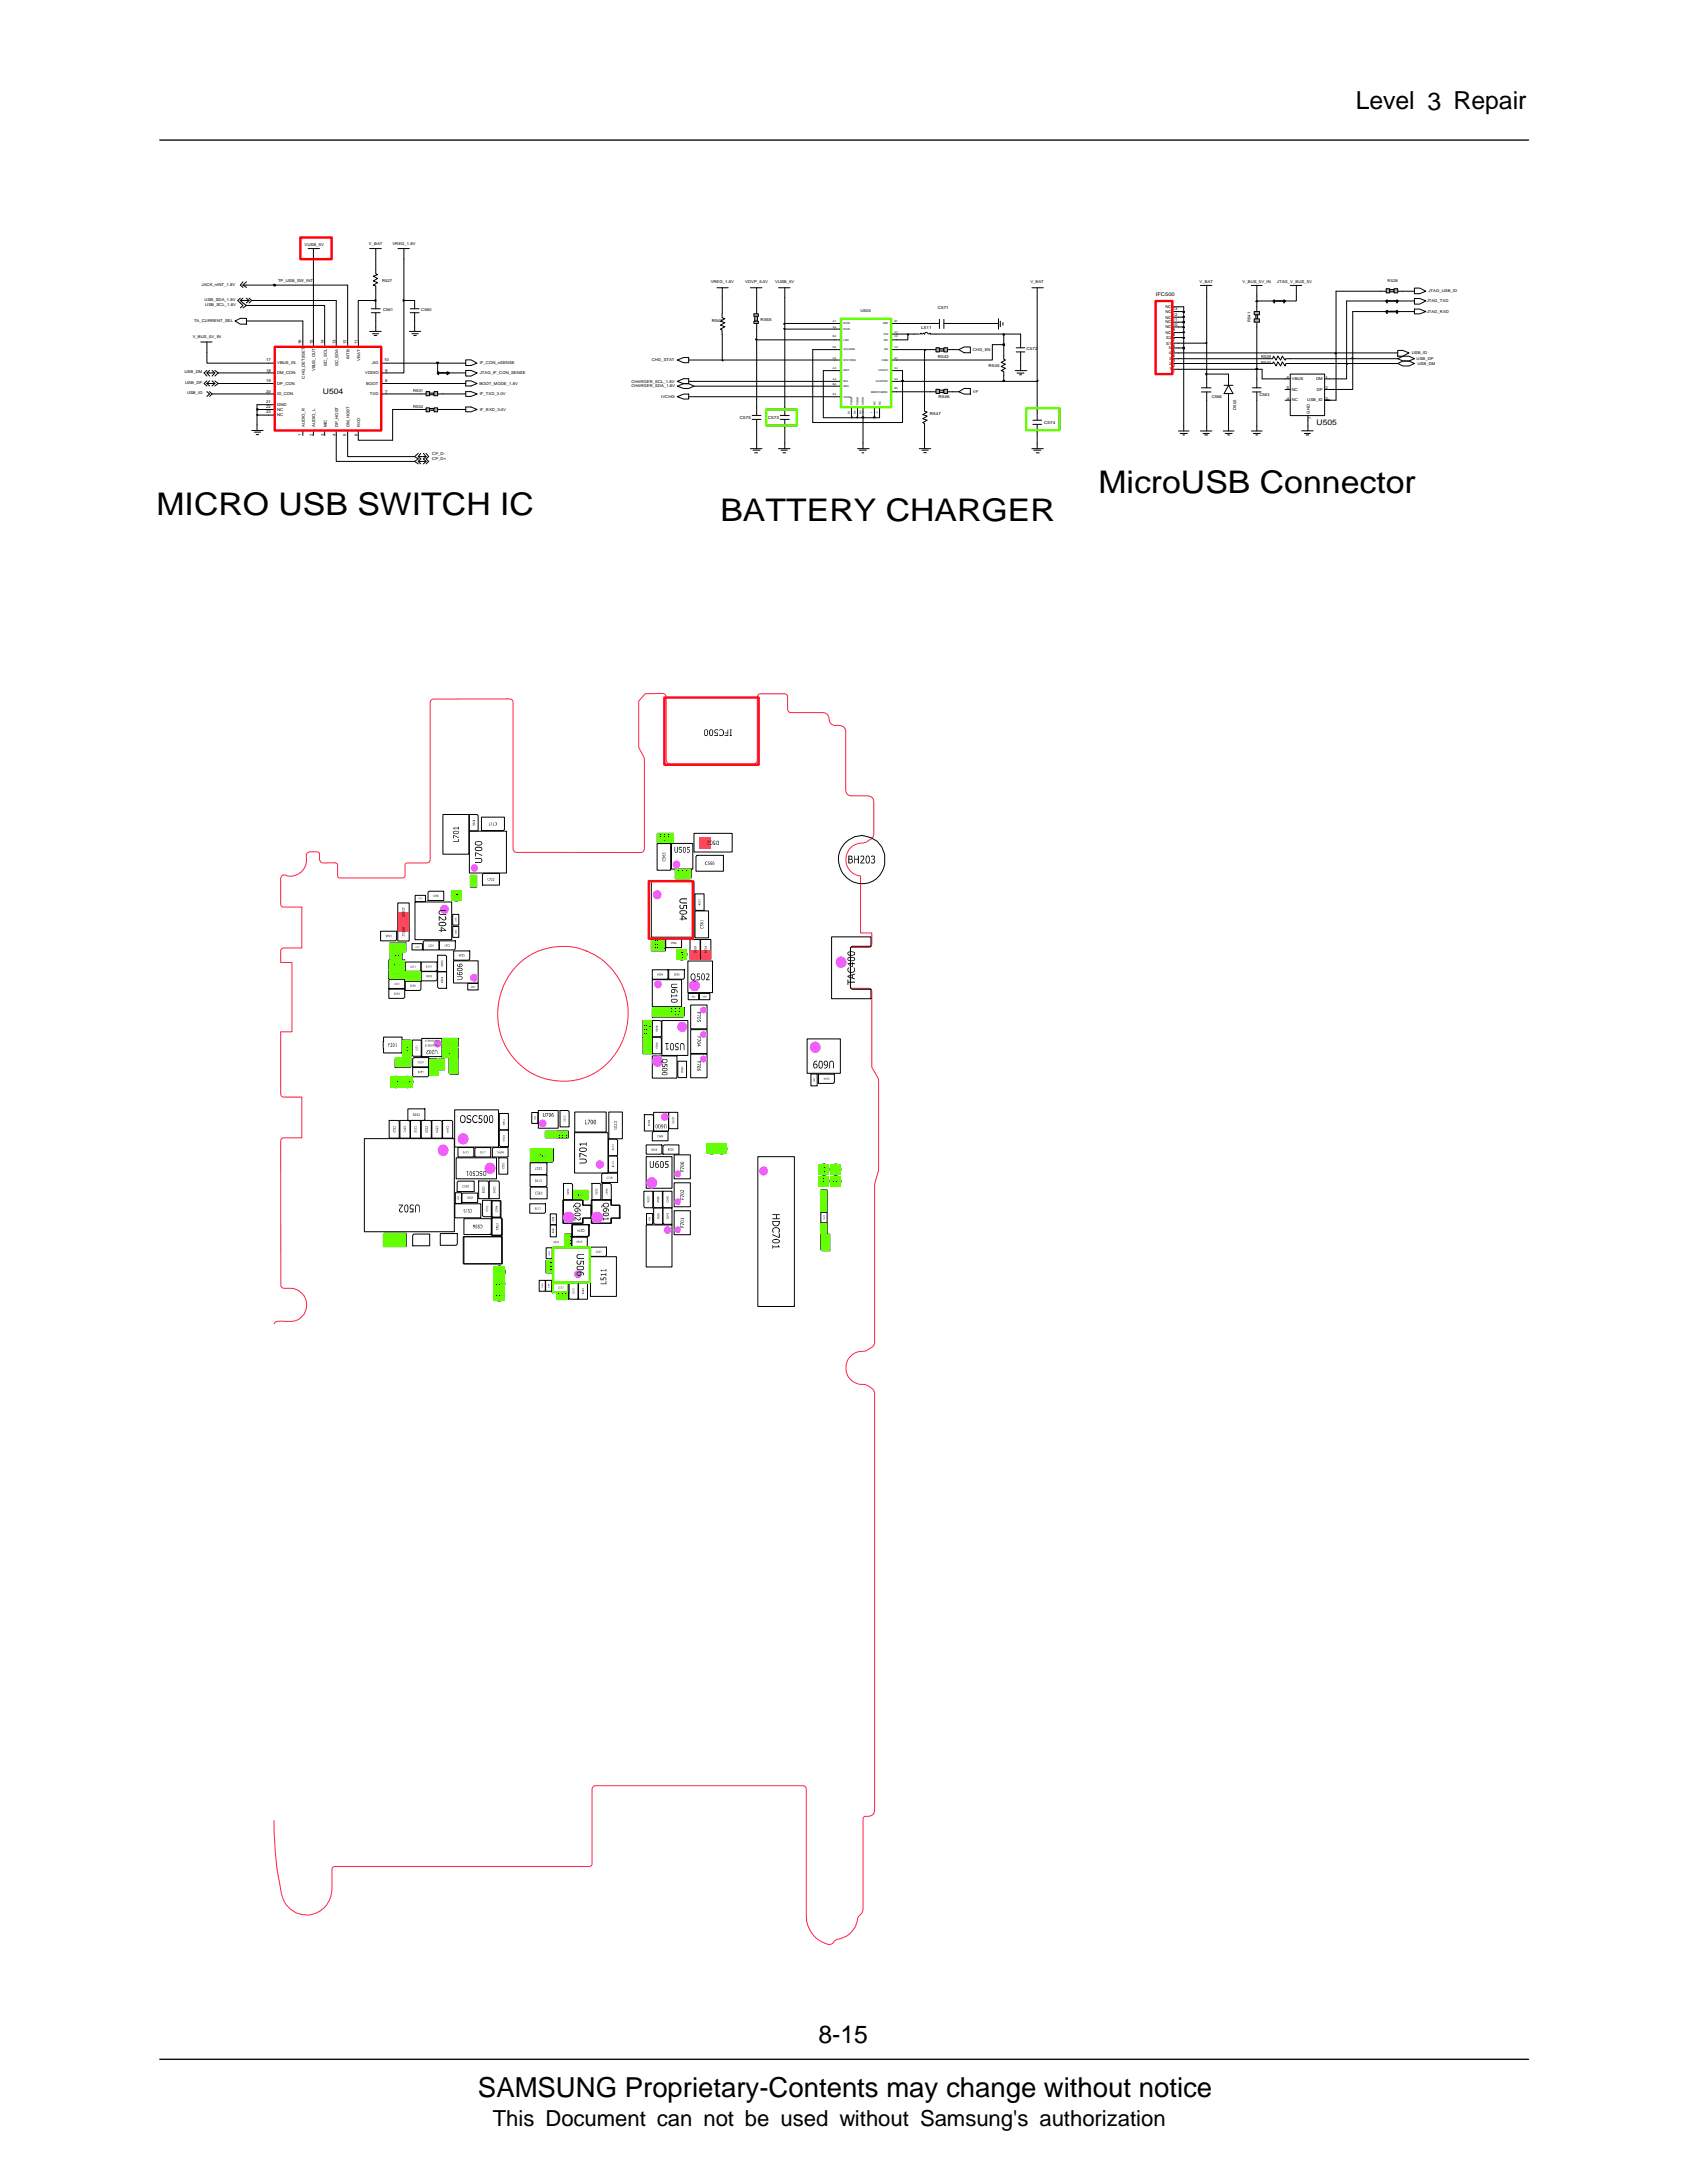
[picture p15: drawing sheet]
<svg xmlns="http://www.w3.org/2000/svg" width="216mm" height="279mm" viewBox="0 0 216 279" stroke-linecap="round" stroke-linejoin="round" font-family="sans-serif">
<defs><g id="words">
<g font-size="4">
<text x="20" y="65.9">MICRO USB SWITCH IC</text>
<text x="140.6" y="63.2">MicroUSB Connector</text>
<text x="92.2" y="66.7">BATTERY CHARGER</text>
</g>
<text font-size="3.5" x="61.2" y="268.5">SAMSUNG Proprietary-Contents may change without notice</text>
<g font-size="3.2">
<text x="173.5" y="14">Level 3 Repair</text>
<text x="104.7" y="261.5">8-15</text>
</g>
<text font-size="2.8" x="63.1" y="272.1">This Document can not be used without Samsung's authorization</text>
<g font-size="1">
<text x="41.3" y="50.5">U504</text>
<text x="168.5" y="54.4">U505</text>
</g>
<text font-size=".7" x="147.9" y="37.9">IFC500</text>
<g font-size=".5">
<text x="39" y="31.5">VUSB_5V</text>
<text x="47.2" y="31.3">V_BAT</text>
<text x="50.2" y="31.3">VREG_1.8V</text>
<text x="24.8" y="41.2">TA_CURRENT_SEL</text>
<text x="25.8" y="36.7">JACK_nINT_1.8V</text>
<text x="26.2" y="38.5">USB_SDA_1.8V</text>
<text x="26.3" y="39.1">USB_SCL_1.8V</text>
<text x="35.6" y="36.1">TP_USB_SW_INT</text>
<text x="48.9" y="36.1">R527</text>
<text x="49" y="39.8">C561</text>
<text x="53.9" y="39.8">C560</text>
<text x="91" y="36.3">VREG_1.8V</text>
<text x="91.1" y="41.2">R542</text>
<text x="95.4" y="36.3">VOVP_5.0V</text>
<text x="97.3" y="41.1">R555</text>
<text x="99.2" y="36.3">VUSB_5V</text>
<text x="110.1" y="39.9">U506</text>
<text x="120" y="39.5">C571</text>
<text x="131.9" y="36.3">V_BAT</text>
<text x="149.1" y="41.4">NC</text>
<text x="149.1" y="40.8">NC</text>
<text x="149.1" y="40">NC</text>
<text x="149.1" y="39.4">NC</text>
<text x="150.1" y="39.7">13</text>
<text x="150.1" y="41.7">10</text>
<text x="150.1" y="41.1">11</text>
<text x="150.1" y="40.4">12</text>
<text x="153.5" y="36.2">V_BAT</text>
<text x="159" y="36.2">V_BUS_5V_IN</text>
<text x="160" y="41.2" transform="rotate(-90 160 41.2)">R541</text>
<text x="163.4" y="36.2">JTAG_V_BUS_5V</text>
<text x="177.6" y="36">R528</text>
<text x="182.6" y="38.7">JTAG_TXD</text>
<text x="182.6" y="40">JTAG_RXD</text>
<text x="182.8" y="37.4">JTAG_USB_ID</text>
<text x="23.6" y="47.8">USB_DM</text>
<text x="24.7" y="43.3">V_BUS_5V_IN</text>
<text x="34.1" y="46.2">17</text>
<text x="34.1" y="47.6">18</text>
<text x="35.5" y="46.7">VBUS_IN</text>
<text x="35.5" y="47.9">DM_CON</text>
<text x="38.5" y="44.1" transform="rotate(-90 38.5 44.1)">16</text>
<text x="40" y="44.1" transform="rotate(-90 40 44.1)">15</text>
<text x="40.3" y="47.5" transform="rotate(-90 40.3 47.5)">VBUS_OUT</text>
<text x="41.5" y="44.1" transform="rotate(-90 41.5 44.1)">14</text>
<text x="41.8" y="46.9" transform="rotate(-90 41.8 46.9)">I2C_SCL</text>
<text x="42.9" y="44.1" transform="rotate(-90 42.9 44.1)">13</text>
<text x="43.3" y="46.9" transform="rotate(-90 43.3 46.9)">I2C_SDA</text>
<text x="44.3" y="44.1" transform="rotate(-90 44.3 44.1)">12</text>
<text x="44.7" y="46" transform="rotate(-90 44.7 46)">INTB</text>
<text x="45.8" y="44.1" transform="rotate(-90 45.8 44.1)">11</text>
<text x="46.1" y="46.2" transform="rotate(-90 46.1 46.2)">VBAT</text>
<text x="46.7" y="47.9">VDDIO</text>
<text x="47.6" y="46.7">JIG</text>
<text x="49.1" y="46.2">10</text>
<text x="49.3" y="47.6">9</text>
<text x="61.4" y="46.7">IF_CON_nSENSE</text>
<text x="61.4" y="47.9">JTAG_IF_CON_SENSE</text>
<text x="83.4" y="46.2">CHG_STAT</text>
<text x="117.9" y="42.1">L511</text>
<text x="120" y="45.8">R543</text>
<text x="124.5" y="44.9">CHG_EN</text>
<text x="126.5" y="47">R545</text>
<text x="131.4" y="44.9">C572</text>
<text x="149.1" y="42.7">NC</text>
<text x="149.1" y="42">NC</text>
<text x="149.2" y="44.1">S1</text>
<text x="149.2" y="43.3">S2</text>
<text x="149.6" y="45.4">4</text>
<text x="149.6" y="44.7">5</text>
<text x="149.6" y="47.4">1</text>
<text x="149.6" y="46.7">2</text>
<text x="149.6" y="46.1">3</text>
<text x="150.1" y="44.4">6</text>
<text x="150.1" y="43.6">7</text>
<text x="150.1" y="46.3">3</text>
<text x="150.1" y="45.7">4</text>
<text x="150.1" y="45">5</text>
<text x="150.1" y="43">8</text>
<text x="150.1" y="42.4">9</text>
<text x="150.1" y="47.7">1</text>
<text x="150.1" y="47">2</text>
<text x="161.4" y="46.5">R540</text>
<text x="161.4" y="45.8">R539</text>
<text x="180.7" y="45.4">USB_ID</text>
<text x="181.3" y="46.1">USB_DP</text>
<text x="181.4" y="46.7">USB_DM</text>
<text x="23.7" y="49.1">USB_DP</text>
<text x="23.9" y="50.4">USB_ID</text>
<text x="34.1" y="52.3">22</text>
<text x="34.1" y="52.9">23</text>
<text x="34.1" y="48.9">19</text>
<text x="34.1" y="50.3">20</text>
<text x="34.1" y="51.6">21</text>
<text x="35.5" y="52.6">NC</text>
<text x="35.5" y="53.3">NC</text>
<text x="35.5" y="49.2">DP_CON</text>
<text x="35.5" y="50.6">ID_CON</text>
<text x="35.5" y="51.9">GND</text>
<text x="39" y="48.5" transform="rotate(-90 39 48.5)">CHG_DET|ISET</text>
<text x="46.9" y="49.2">BOOT</text>
<text x="47.4" y="50.6">TXD</text>
<text x="49.3" y="50.3">7</text>
<text x="49.3" y="48.9">8</text>
<text x="52.9" y="50.2">R531</text>
<text x="52.9" y="52.3">R532</text>
<text x="61.4" y="49.2">BOOT_MODE_1.8V</text>
<text x="61.4" y="52.6">IF_RXD_3.0V</text>
<text x="61.4" y="50.6">IF_TXD_3.0V</text>
<text x="80.8" y="49.6">CHARGER_SDA_1.8V</text>
<text x="80.8" y="49">CHARGER_SCL_1.8V</text>
<text x="84.6" y="50.9">IVCHG</text>
<text x="94.7" y="53.6">C575</text>
<text x="98.3" y="53.6">C573</text>
<text x="119" y="53.2">R547</text>
<text x="120.1" y="51">R546</text>
<text x="124.5" y="50.3">VF</text>
<text x="155.1" y="51">C566</text>
<text x="158.2" y="52.5" transform="rotate(-90 158.2 52.5)">D502</text>
<text x="161.2" y="50.7">C563</text>
<text x="164.7" y="51.2">4</text>
<text x="164.7" y="49.8">5</text>
<text x="164.7" y="48.5">6</text>
<text x="165.3" y="51.4">NC</text>
<text x="165.3" y="50">NC</text>
<text x="165.3" y="48.7">VBUS</text>
<text x="167.3" y="51.4">USB_ID</text>
<text x="167.6" y="53" transform="rotate(-90 167.6 53)">GND</text>
<text x="167.8" y="53.7" transform="rotate(-90 167.8 53.7)">7</text>
<text x="168.4" y="48.7">DM</text>
<text x="168.5" y="50">DP</text>
<text x="169.6" y="51.2">3</text>
<text x="169.6" y="48.5">1</text>
<text x="169.6" y="49.8">2</text>
<text x="38.5" y="55.9" transform="rotate(-90 38.5 55.9)">1</text>
<text x="39" y="54.7" transform="rotate(-90 39 54.7)">AUDIO_R</text>
<text x="40" y="55.9" transform="rotate(-90 40 55.9)">2</text>
<text x="40.3" y="54.7" transform="rotate(-90 40.3 54.7)">AUDIO_L</text>
<text x="41.5" y="55.9" transform="rotate(-90 41.5 55.9)">3</text>
<text x="41.8" y="54.7" transform="rotate(-90 41.8 54.7)">MIC</text>
<text x="42.9" y="55.9" transform="rotate(-90 42.9 55.9)">4</text>
<text x="43.3" y="54.7" transform="rotate(-90 43.3 54.7)">DP_HOST</text>
<text x="44.3" y="55.9" transform="rotate(-90 44.3 55.9)">5</text>
<text x="44.7" y="54.7" transform="rotate(-90 44.7 54.7)">DM_HOST</text>
<text x="45.8" y="55.9" transform="rotate(-90 45.8 55.9)">6</text>
<text x="46.1" y="54.7" transform="rotate(-90 46.1 54.7)">RXD</text>
<text x="55.3" y="58.9">CP_D+</text>
<text x="55.3" y="58.3">CP_D-</text>
<text x="133.6" y="54.2">C574</text>
</g>
<g font-size=".3">
<text x="106.6" y="41.9">A2</text>
<text x="106.6" y="41.2">A1</text>
<text x="108" y="41.5">DCIN</text>
<text x="113" y="41.5">MID</text>
<text x="114.5" y="41.2">B1</text>
<text x="106.6" y="45.9">C4</text>
<text x="106.6" y="43.2">B2</text>
<text x="106.6" y="44.5">D4</text>
<text x="106.6" y="47.2">A3</text>
<text x="107.9" y="46.2">STAT|IRQ</text>
<text x="108" y="43.6">LDO</text>
<text x="108" y="44.9">AC|USB5</text>
<text x="108" y="42.2">DCIN</text>
<text x="108" y="47.5">ISET</text>
<text x="112.4" y="47.5">CSOUT</text>
<text x="112.8" y="46.2">CSIN</text>
<text x="113.1" y="43.6">SW</text>
<text x="113.1" y="42.9">SW</text>
<text x="113.2" y="44.9">EN</text>
<text x="114.5" y="43.2">C2</text>
<text x="114.5" y="44.5">C3</text>
<text x="114.5" y="42.6">C1</text>
<text x="114.5" y="47.2">E4</text>
<text x="114.5" y="45.9">E1</text>
<text x="106.6" y="50.5">E3</text>
<text x="106.6" y="49.2">B4</text>
<text x="106.6" y="48.6">A4</text>
<text x="107.9" y="50.9">VCHG</text>
<text x="108" y="49.5">SDA</text>
<text x="108" y="48.9">SCL</text>
<text x="108.8" y="52.9" transform="rotate(-90 108.8 52.9)">D1</text>
<text x="109.1" y="51.8" transform="rotate(-90 109.1 51.8)">PGND</text>
<text x="109.5" y="52.9" transform="rotate(-90 109.5 52.9)">D2</text>
<text x="109.9" y="51.8" transform="rotate(-90 109.9 51.8)">PGND</text>
<text x="110.2" y="52.9" transform="rotate(-90 110.2 52.9)">D3</text>
<text x="110.6" y="51.8" transform="rotate(-90 110.6 51.8)">SGND</text>
<text x="111.5" y="50.3">BMD|THERM</text>
<text x="111.7" y="52.8" transform="rotate(-90 111.7 52.8)">1</text>
<text x="112" y="51.8" transform="rotate(-90 112 51.8)">NC</text>
<text x="112.1" y="48.9">AUXPWR</text>
<text x="112.4" y="52.8" transform="rotate(-90 112.4 52.8)">2</text>
<text x="112.7" y="51.8" transform="rotate(-90 112.7 51.8)">NC</text>
<text x="114.5" y="49.8">B3</text>
<text x="114.5" y="48.6">E2</text>
</g>
</g></defs>
<path d="M20.4 263.6h175.2" fill="none" stroke="#000" stroke-width=".17"/>
<path d="M20.8 265.5h174.8v9h-174.8z" fill="#fff"/>
<path d="M20.4 17.9h175.2" fill="none" stroke="#000" stroke-width=".17"/>
<path d="M53.8 50.4h.7M56 50.4h.7" fill="none" stroke="#000" stroke-width=".13"/>
<path d="M55 50.3h.5v.2h-.5z" fill="#b2b2b2"/>
<path d="M55 50.3h.5v.2h-.5z" fill="none" stroke="#000" stroke-width=".13"/>
<path d="M55.5 50.1h.5v.6h-.5z" fill="#b2b2b2"/>
<path d="M55.5 50.1h.5v.6h-.5z" fill="none" stroke="#000" stroke-width=".13"/>
<path d="M54.5 50.1h.5v.6h-.5z" fill="#b2b2b2"/>
<g fill="none" stroke="#000" stroke-width=".13">
<path d="M31.1 36.1l-.3 .4 .3 .3M31.1 36.5l.4 .3M31.1 36.5h.4M31.5 36.1l-.4 .4M47.3 31.8h1.5M47.5 39.5h1.2M48.1 31.8v1.3M48.1 38.5v1M50.9 31.8h1.5M51.7 31.8v1.4M52.5 39.5h1.1M53.1 38.5v1"/>
<path d="M25.7 43.8h1.4M26.5 47.7h1M26.5 49.1h1M26.5 50.1l.3 .3-.3 .3M26.5 43.8v1.3M26.5 47.4l-.4 .3 .4 .4M26.5 48.7l-.4 .4 .4 .3M26.5 49.1l.3 .3M26.8 47.4l-.3 .3 .3 .4M26.8 48.7l-.3 .4M26.8 50.1l.3 .3-.3 .3M27.1 47.4l.4 .3-.4 .4"/>
<path d="M27.1 48.7l.4 .4M27.5 47.4l.4 .3-.4 .4M27.5 48.7l.4 .4-.4 .3M27.5 49.1l-.4 .3M30.1 41.1l.7-.4h.7v.8h-.7zM32.2 55.1h1.5M32.6 55.3h.8M32.8 55.6h.3M32.9 54.4v.7M34.4 50.4h.8M34.4 52.4h.8M34.4 53.1h.8"/>
<path d="M34.4 47.7h.8M34.4 49.1h.8M34.4 46.5h.8M34.4 51.8h.8M35.2 44.4h13.6v10.7h-13.6zM38.8 43.8v.6M38.8 55.1v.6M40.1 43.8v.6M40.1 55.1v.6M41.6 43.8v.6M41.6 55.1v.6M43 43.8v.6"/>
<path d="M43 55.1v.6M44.5 43.8v.6M44.5 55.1v.6M45.8 55.1v.6M45.9 43.8v.6M47.3 42.4h1.5M47.5 40h1.2M47.7 42.7h.8M47.9 42.9h.3M48.1 40v1.1M48.1 41.8v.6M48.8 47.7h.7"/>
<path d="M48.8 50.4h.7M48.8 49.1h.7M48.8 46.5h.7M52.4 42.4h1.4M52.5 40h1.1M52.7 42.7h.8M53 42.9h.3M53.1 40v1.1M53.1 41.8v.6M53.5 58.4h1M53.5 59.1h1M53.5 58l-.4 .4 .4 .3-.4 .4 .4 .3"/>
<path d="M53.5 58.4l.3 .3-.3 .4M53.5 59.1l.3 .3M53.8 52.4h.7M53.8 58l-.3 .4M54.2 58l.3 .4M54.5 50.1h.5v.6h-.5zM54.5 58l.4 .4-.4 .3 .4 .4-.4 .3M54.5 58.4l-.3 .3 .3 .4M54.5 59.1l-.3 .3M56 52.4h.7M59.6 47.4h.7l.8 .3-.8 .4h-.7zM59.6 50.1h.7l.8 .3-.8 .3h-.7z"/>
<path d="M59.6 46.1h.7l.7 .4-.7 .3h-.7zM59.6 48.7h.7l.8 .4-.8 .3h-.7z"/>
<circle cx="35.2" cy="36.5" r=".11"/>
</g>
<path d="M55 52.3h.5v.2h-.5z" fill="#b2b2b2"/>
<path d="M55 52.3h.5v.2h-.5z" fill="none" stroke="#000" stroke-width=".13"/>
<path d="M55.5 52.2h.5v.5h-.5z" fill="#b2b2b2"/>
<path d="M55.5 52.2h.5v.5h-.5z" fill="none" stroke="#000" stroke-width=".13"/>
<path d="M54.5 52.2h.5v.5h-.5z" fill="#b2b2b2"/>
<g fill="none" stroke="#000" stroke-width=".13">
<path d="M30.8 38.5h1.1M30.8 38.2l-.4 .3 .7 .6-.3 .3M30.8 38.5l.7 .6-.4 .3M31.1 38.2l-.3 .3M31.5 38.2l.4 .3M31.9 38.2l.3 .3-.3 .3M31.9 38.5l-.4 .3M39.4 31.8h1.5M40.1 31.8v1.4M48.1 34.5v.5l.2 .2-.5 .1 .5 .3-.5 .4 .5 .2-.5 .3 .3 .1v.5M32.9 53.1v1.3M43 55.7v3.4h10.1"/>
<path d="M44.5 55.7v2.7h8.6M50.2 52.4v3.9h-4.4v-.6M54.5 52.2h.5v.5h-.5zM59.6 52.1h.7l.8 .3-.8 .3h-.7z"/>
</g>
<path d="M56 47.7h1.4M56.1 47.6l-.1 .1 .1 .2M57.2 47.6l.2 .1-.2 .2" fill="none" stroke="#000" stroke-width=".22"/>
<path d="M32.9 53h.1v.1h-.1z" fill="#c2c2c2"/>
<path d="M32.9 53h.1v.1h-.1zM32.9 52.4v.7h1.5" fill="none" stroke="#000" stroke-width=".13"/>
<path d="M32.9 52.3h.1v.2h-.1z" fill="#c2c2c2"/>
<g fill="none" stroke="#000" stroke-width=".13">
<path d="M51.7 38.5v9.2h-2.2M26.5 45.1v1.4h7.9M27.1 50.4h7.3M27.9 49.1h6.5M27.9 47.7h6.5M32.9 52.3h.1v.2h-.1zM34.4 51.8h-1.5v.6h1.5M49.5 50.4h4.3M49.5 49.1h10.1M49.5 46.5h6.5v1.2M50.2 52.4h3.6M56.7 52.4h2.9"/>
<path d="M56.7 50.4h2.9M57.4 47.7h2.2"/>
</g>
<path d="M55.9 46.4h.2v.1h-.2z" fill="#c2c2c2"/>
<path d="M31.5 39.1h10.1v4.7M32.2 38.5h10.8v5.3M40.1 33.2v10.6M44.5 36.5v7.3M45.8 38.5v5.3M45.9 38.5h2.2M31.5 41.1h7.3v2.7M48.1 41.1v.7M53.1 41.1v.7M55.9 46.4h.2v.1h-.2zM56 46.5h3.6" fill="none" stroke="#000" stroke-width=".13"/>
<path d="M48 38.4h.1v.2h-.1z" fill="#c2c2c2"/>
<path d="M48 38.4h.1v.2h-.1zM48.1 37.1v1.4" fill="none" stroke="#000" stroke-width=".13"/>
<path d="M51.6 38.4h.1v.2h-.1z" fill="#c2c2c2"/>
<path d="M31.5 36.5h3.7M51.6 38.4h.1v.2h-.1zM51.7 33.2v5.3h1.4" fill="none" stroke="#000" stroke-width=".13"/>
<path d="M35 36.4h.2v.1h-.2z" fill="#c2c2c2"/>
<g fill="none" stroke="#000" stroke-width=".13">
<path d="M35 36.4h.2v.1h-.2zM35.2 36.5h9.3M48.1 33.2v1.3M91.8 36.8h1.4M92.4 36.8v1.3M99.6 36.8h1.5M100.4 36.8v1.3M86.7 46.1l.8-.3h.6v.6h-.6zM99.6 57.4h1.5M99.9 53.2h1.1M99.9 53.7h1.1M100 57.6h.8"/>
<path d="M100.2 58h.3M100.4 52.1v1.1M100.4 53.7v1M100.4 56.7v.7M117 42.8h.6M117.8 42.8l.1-.1 .1 .1M118.1 42.8l.1-.1 .1 .1a.23 .23 0 0 1 .3-.3 .23 .23 0 0 1 .2 .3M118.3 52.1v.5l.4 .1-.6 .4 .6 .2-.6 .3 .6 .2-.6 .3 .2 .1v.5M118.9 42.8l.1-.1 .1 .1h.7M119.1 50.1h.7M121.3 50.1h.6M130 45h1.1"/>
<path d="M130 44.5h1.1M130.6 43.5v1M130.6 45v1.1"/>
</g>
<path d="M120.2 49.9h.6v.3h-.6z" fill="#b2b2b2"/>
<path d="M120.2 49.9h.6v.3h-.6z" fill="none" stroke="#000" stroke-width=".13"/>
<path d="M119.8 49.8h.4v.6h-.4z" fill="#b2b2b2"/>
<path d="M119.8 49.8h.4v.6h-.4z" fill="none" stroke="#000" stroke-width=".13"/>
<path d="M120.8 49.8h.4v.6h-.4z" fill="#b2b2b2"/>
<path d="M86.7 48.8l.8-.3h.6v.6h-.6zM119.1 41.4h1.1M119.1 44.7h.7M120.2 40.9v1.1M120.8 49.8h.5v.6h-.5zM120.8 41.4h1.1M120.8 40.9v1.1M121.3 44.7h.6" fill="none" stroke="#000" stroke-width=".13"/>
<path d="M120.2 44.6h.6v.3h-.6z" fill="#b2b2b2"/>
<path d="M120.2 44.6h.6v.3h-.6z" fill="none" stroke="#000" stroke-width=".13"/>
<path d="M119.8 44.5h.4v.5h-.4z" fill="#b2b2b2"/>
<path d="M119.8 44.5h.4v.5h-.4z" fill="none" stroke="#000" stroke-width=".13"/>
<path d="M120.8 44.5h.4v.5h-.4z" fill="#b2b2b2"/>
<g fill="none" stroke="#000" stroke-width=".13">
<path d="M96 36.8h1.5M96.8 36.8v1.3M96.8 39.4v.8M86.7 50.8l.8-.4h.6v.7h-.6zM92.4 40.2v.5l.4 .1-.6 .3 .6 .2-.6 .3 .6 .2-.6 .3 .2 .1v.6M96.8 41.4v.7M106.8 47.4h.8M106.8 41.4h.8M106.8 44.7h.8M106.8 43.5h.8M106.8 42.1h.8M106.8 46.1h.8"/>
<path d="M106.8 48.8h.8M106.8 50.8h.8M106.8 49.4h.8M107.6 40.8h6.4v11.3h-6.4zM109 52.1v.6M109.7 57.4h1.5M109.7 52.1v.6M110 57.6h.9M110.3 58h.3M110.4 52.1v.6M110.4 56.7v.7M111.9 52.1v.6"/>
<path d="M112.6 52.1v.6M114 47.4h.7M114 46.1h.7M114 50.1h.7M114 42.8h.7M114 44.7h.7M114 43.5h.7M114 48.8h.7M114 41.4h.7M120.8 44.5h.5v.5h-.5zM122.7 50.1l.7-.4h.8v.7h-.8zM128.5 45.5v.5l.2 .1-.6 .3 .6 .2-.6 .3 .6 .2-.6 .3 .4 .1v.5"/>
<path d="M129.9 47.4h1.5M130.2 47.8h.8M130.5 48h.2M130.6 46.8v.6M132.1 57.4h1.4M132.3 57.6h.9M132.6 58h.4M132.7 56.7v.7"/>
</g>
<path d="M96.6 40.5h.3v.6h-.3z" fill="#b2b2b2"/>
<path d="M96.6 40.5h.3v.6h-.3z" fill="none" stroke="#000" stroke-width=".13"/>
<path d="M96.5 41.1h.5v.3h-.5z" fill="#b2b2b2"/>
<path d="M96.5 41.1h.5v.3h-.5z" fill="none" stroke="#000" stroke-width=".13"/>
<path d="M96.5 40.2h.5v.3h-.5z" fill="#b2b2b2"/>
<g fill="none" stroke="#000" stroke-width=".13">
<path d="M132.1 36.8h1.4M132.7 36.8v1.3M86.7 49.4l.8-.3h.6l.7 .3-.7 .3h-.6zM96 57.4h1.5M96.3 53.7h1.1M96.3 53.2h1.1M96.4 57.6h.9M96.5 40.2h.5v.3h-.5zM96.6 58h.3M96.8 52.1v1.1M96.8 53.7v3.7M100.4 54.7v2"/>
<path d="M104 44.7v9.4h11.5v-5.3M105.4 47.4v6.1h3.6M110.4 53.5v3.2M117.6 57.4h1.5M118 57.6h.8M118.2 57.9h.4M118.3 54.7v2.7M122.7 44.7l.7-.3h.8v.7h-.8zM127 41.4h.8M127.8 40.8v1.3M128 41.1v.7M128.4 41.3v.3"/>
<path d="M132.2 54.3h1.1M132.2 53.8h1.1M132.7 52.7v1.1M132.7 54.3v2.4"/>
</g>
<path d="M109 53.4h.1v.1h-.1z" fill="#c2c2c2"/>
<path d="M109 53.4h.1v.1h-.1zM109 52.7v.8h.7" fill="none" stroke="#000" stroke-width=".13"/>
<path d="M109.6 53.4h.1v.1h-.1z" fill="#c2c2c2"/>
<path d="M109.6 53.4h.1v.1h-.1zM109.7 52.7v.8h.7" fill="none" stroke="#000" stroke-width=".13"/>
<path d="M110.3 53.4h.3v.1h-.3z" fill="#c2c2c2"/>
<path d="M110.3 53.4h.3v.1h-.3zM110.4 52.7v.8h1.5" fill="none" stroke="#000" stroke-width=".13"/>
<path d="M111.8 53.4h.2v.1h-.2z" fill="#c2c2c2"/>
<path d="M88.1 50.8h18.7M88.1 48.8h18.7M88.8 49.4h18M96.8 43.5v8.6M100.4 42.1v10M111.8 53.4h.2v.1h-.2zM111.9 52.7v.8h.7v-.8M114.7 50.1h4.4M114.7 48.8h.8M118.3 44.7v7.4M121.9 50.1h.8M132.7 48.8v3.9" fill="none" stroke="#000" stroke-width=".13"/>
<path d="M115.4 48.7h.2v.1h-.2z" fill="#c2c2c2"/>
<path d="M115.4 48.7h.2v.1h-.2zM115.5 47.4v1.4h13" fill="none" stroke="#000" stroke-width=".13"/>
<path d="M128.4 48.7h.2v.1h-.2z" fill="#c2c2c2"/>
<path d="M128.4 48.7h.2v.1h-.2zM128.5 48v.8h4.2" fill="none" stroke="#000" stroke-width=".13"/>
<path d="M132.7 48.7h.1v.1h-.1z" fill="#c2c2c2"/>
<path d="M132.7 38.1v10.7M88.1 46.1h4.3M105.4 47.4h1.4M114.7 47.4h.8M130.6 46.1v.7M132.7 48.7h.1v.1h-.1z" fill="none" stroke="#000" stroke-width=".13"/>
<path d="M92.4 46.1h.1v.1h-.1z" fill="#c2c2c2"/>
<path d="M92.4 46.1h.1v.1h-.1zM92.4 42.8v3.3h14.4M104 44.7h2.8M114.7 44.7h3.6M127 44.1v2h-12.3M128.5 44.1v1.4" fill="none" stroke="#000" stroke-width=".13"/>
<path d="M118.3 44.7h.1v.2h-.1z" fill="#c2c2c2"/>
<path d="M118.3 44.7h.1v.2h-.1zM118.3 44.7h.8M121.9 44.7h.8M127 44.1h1.5" fill="none" stroke="#000" stroke-width=".13"/>
<path d="M128.4 44h.2v.2h-.2z" fill="#c2c2c2"/>
<path d="M128.4 44h.2v.2h-.2zM128.5 42.8v1.3" fill="none" stroke="#000" stroke-width=".13"/>
<path d="M96.7 43.4h.1v.1h-.1z" fill="#c2c2c2"/>
<path d="M96.7 43.4h.1v.1h-.1zM96.8 42.1v1.4h10M114.7 42.8h1.5v.7h-1.5M130.6 42.8v.7" fill="none" stroke="#000" stroke-width=".13"/>
<path d="M116.2 42.8h.1v.1h-.1z" fill="#c2c2c2"/>
<path d="M116.2 42.8h.1v.1h-.1zM116.2 42.8h.8M119.8 42.8h8.7" fill="none" stroke="#000" stroke-width=".13"/>
<path d="M128.4 42.8h.2v.1h-.2z" fill="#c2c2c2"/>
<path d="M128.4 42.8h.2v.1h-.2zM128.5 42.8h2.1" fill="none" stroke="#000" stroke-width=".13"/>
<path d="M100.3 42h.1v.1h-.1z" fill="#c2c2c2"/>
<path d="M100.3 42h.1v.1h-.1zM100.4 41.4v.7h6.4" fill="none" stroke="#000" stroke-width=".13"/>
<path d="M100.3 41.4h.1v.1h-.1z" fill="#c2c2c2"/>
<g fill="none" stroke="#000" stroke-width=".13">
<path d="M92.4 38.1v2.1M96.8 38.1v1.3M100.4 38.1v3.3h6.4M100.3 41.4h.1v.1h-.1zM114.7 41.4h4.4M121.9 41.4h5.1M48.7 119.2h2.1v1l-.2 .2h-1.9zM50.9 115.6h1.5v2.4h-1.5zM50.9 118.1h1.5v2.3h-1.5zM53.1 115.4h4.7v4.9h-4.7zM53.1 114.6h1.4v.8h-1.4zM54.9 114.1h1.9v1.2h-2v-1.1z"/>
<path d="M56.7 104.2h3.3v5.1h-3.3zM57.9 118.6h.8v1.4h-.8zM57.9 117h.8v1.4h-.8zM60.1 106.4h4.7v5.3h-4.7zM60.1 104.2h1l.1 .2v1.9h-1.1zM60.2 112h.8v1.5h-.8zM61.6 104.6h3v1.6l-.2 .1h-2.8zM61.9 111.8h2v1.5h-2.2v-1.4zM83.4 112.8h5.4v7.2h-5.4zM84.1 108h1.7v3.4h-1.7zM84.1 106.7h2.1v1l-.2 .2h-1.9zM85.9 107.9h2.8v3.3h-2.8z"/>
<path d="M86.4 111.3h2.1v1.1l-.2 .1h-1.9zM88.8 106.7h4.9v2.4h-4.9zM88.9 116.6h1.8v3.4h-1.8zM88.9 114.4h1.2v2.1h-1l-.2-.1zM89.1 109.6l.1-.1h3.4v2h-3.5zM106.4 119.9h5.1v1.2h-2.4l-.3 .3 .1 5 .2 .2h2.4v1.2h-5.1zM108.2 107.9a3 3 0 0 1 4.1-.2 3 3 0 0 1 .5 4.1 2.99 2.99 0 0 1-3.4 1.1 2.99 2.99 0 0 1-2.1-2.9 2.94 2.94 0 0 1 .9-2.1zM49.1 132.7h2.4v2.1h-2.4zM49.8 124.2l.1-.1h1.9v1.2h-2zM49.8 122.9h2v1l-.2 .2h-1.8zM49.8 126.6h2v1l-.2 .2h-1.8zM49.9 125.3h1.9v1.2h-2v-1z"/>
<path d="M49.9 120.7h2v1.1l-.1 .1h-1.9zM49.9 121.9h1.6v.9h-1.6zM50.7 135.4h1.9v1.2h-2v-1.1zM51.5 133.1h1l.2 .1v2h-1.2zM51.8 124.4h2v1l-.1 .1h-1.9zM51.9 125.6h2v1l-.2 .2h-1.8zM51.9 123.3l.1-.2h1.9v1.2h-2zM52.7 120.8h1.4v.8h-1.4zM52.7 133.1h1.2v2.1h-1l-.2-.1zM52.8 135.5l.2-.1h1.9v1.1h-2.1zM52.8 136.6h2.1v1l-.2 .2h-1.9zM53.9 124.4h2v1l-.1 .1h-1.9z"/>
<path d="M53.9 123.1h2v1.1l-.1 .1h-1.9zM54 132.9h2.6v2.3h-2.6zM54.2 120.5l.1-.1h1.9v1.2h-2zM54.9 135.5h1l.2 .2v1.9h-1.2zM56 122.3h1l.1 .1v2h-1.1zM56 124.4h1.1v2.1h-1l-.1-.2zM56.1 135.6h.8v1.3h-.8zM56.2 120.4h2.1v1l-.2 .2h-1.9zM56.6 132.9h2v1.1l-.1 .1h-1.9zM56.7 134.2h1.9v1.2h-2v-1.1zM57.5 135.4h1.1v2.1h-1l-.1-.2zM58 123h3.2v2.8h-3.2z"/>
<path d="M58.1 121.7h2v1l-.2 .2h-1.8zM59.9 125.9h1.3v.8h-1.3zM82.3 132.8h1l.1 .1v2h-1.1zM82.3 130.6h1l.1 .1v2h-1.1zM83.4 120.1h.8v1.6h-.8zM83.5 125.4h3.7v3.4h-3.7zM83.5 124.1h2v1.1l-.1 .1h-1.9zM83.5 132.8h1l.1 .1v2h-1.1zM83.5 130.6h1l.1 .1v2h-1.1zM83.5 135.1h3.1v2.9h-3.1zM83.6 129h1.9v1.2h-2v-1.1zM84.3 120.1h.9v1.6h-.9z"/>
<path d="M84.7 130.6h3.3v4.5h-3.3zM85.2 120.2l.1-.1h1.9v1.2h-2zM85.5 129h2.1v1l-.2 .2h-1.9zM85.6 124.1h2v1.1l-.1 .1h-1.9zM86.7 135.8h1.2v2.1h-1l-.2-.1zM88 123h3.2v4h-3.2zM88.1 127.1h1.3v.9h-1.3zM88.3 120.2h1.3v2.6h-1.3zM88.4 131.8h2.1v3h-2.1zM88.4 128.6h2.1v3.1h-2.1zM88.4 134.9h2.1v3h-2.1zM89.5 127.1h1.3v.9h-1.3z"/>
<path d="M89.7 120.2h1.3v2.6h-1.3zM103.3 133h4.2v4.4h-4.2zM103.8 137.5h.8v1.5h-.8zM104.8 137.5h2v1l-.2 .2h-1.8zM46.6 145.7h11.5v11.9h-11.5zM49.2 157.8h2.8v1.8h-2.9v-1.6zM49.8 143.4h1.1l.2 .2v2.1h-1.3zM51.2 143.4h1.1l.2 .2v2.1h-1.3zM52.2 141.9h2.2v1.4l-.1 .1h-2.1zM52.5 143.4h1.2l.1 .2v2.1h-1.3zM53 157.9h2v1.5h-2.2v-1.3zM53.9 143.4h1.2l.1 .2v2.1h-1.3z"/>
<path d="M55.3 143.4h1.1l.2 .2v2.1h-1.3zM56.3 157.9h2.2v1.3l-.1 .2h-2.1zM56.6 143.4h1.2l.1 .2v2.1h-1.3zM58.2 142h5.6v4.8h-5.6zM58.2 154.1h3.3v1.8h-3.3zM58.3 152.7h.8v1.3h-.8zM58.4 148.2h5.1v2.7h-5.1zM58.6 146.9h2v1l-.1 .2h-1.9zM58.7 151.2h2v1.3h-2.2v-1.2zM59.2 152.7h1.9v1.2h-2v-1.1zM59.4 156h3.5v1.8l-.2 .2h-3.3zM59.4 158.3h4.9v3.5h-4.9z"/>
<path d="M60.9 146.9h1.9v1.2h-2v-1.1zM61.3 151.2h1.1l.1 .1v2.1h-1.2zM61.7 153.6h1.2v2.1h-1l-.2-.1zM62.6 151.2h1.2l.1 .1v2.1h-1.3zM63 155.9h1.1l.2 .1v2.1h-1.3zM63 153.7h1.1v2.1h-1l-.1-.1zM63.2 146.9h1.8v1.2h-2v-1.1zM63.8 148.2h1.1l.1 .1v2h-1.2zM63.9 144.6h1.2v2.1h-1l-.2-.1zM63.9 142.5h1.2v2.1h-1l-.2-.1zM67.8 154.1h2v1l-.1 .2h-1.9zM67.8 148.8h2.2v1.4l-.2 .1h-2z"/>
<path d="M67.8 150.4h2.2v1.3l-.2 .2h-2zM67.9 147h2.9v1.6l-.1 .1h-2.8zM68 151.9h2v1.5h-2.1v-1.3zM68.1 142.4h.7v1.4h-.7zM68.9 142.1h2.5v2.3h-2.5zM69.8 144.8h1.3v.8h-1.3zM70.4 155.4h.8v1.3h-.8zM70.4 156.8h.8v1.5h-.8zM71.2 144.8h1.5v.8h-1.5zM71.7 142.1h1l.1 .2v1.9h-1.1zM72.1 153.6h2.5v.7h1.1v1.6h-1.1v.7h-2.5zM72.1 151.5h1l.2 .1v2h-1.2z"/>
<path d="M72.3 158h.9v1.6h-.9zM73.3 156.8h2.1v1.3l-.1 .2h-2zM73.4 152.4h1.9v1.1h-2v-1zM73.5 145h4.3v5.1h-4.3zM73.6 142.3h4v2.6h-4zM75.8 153.6h2.5v.7h1.1v1.6h-1.1v.7h-2.5zM75.8 151.5h1l.1 .1v2h-1.1zM77.1 151.5h1l.1 .1v2h-1.1zM77.1 150.2h1.9v1.1h-2v-1zM77.9 148h1l.1 .1v2h-1.1zM77.9 145.8h1l.1 .1v2h-1.1zM77.9 142.3h1.8v3.5h-1.8z"/>
<path d="M82.4 152.5h1.1v2.1h-1l-.1-.2zM82.5 142.7h1l.1 .1v2h-1.1zM82.7 146.5h2v1.1l-.1 .1h-1.9zM82.7 148h3.3v4.1h-3.3zM82.7 156.8h3.3v5.4h-3.3zM82.7 155.3h.8v1.4h-.8zM83.6 144.8h1.9v1.2h-2v-1zM83.6 152.5h1.2v2.1h-1l-.2-.2zM83.7 154.6h1.1v2.1h-1l-.1-.2zM83.7 142.4h1.9v2.4h-1.9zM84.8 146.7l.2-.2h1.9v1.2h-2.1zM84.8 154.6h1.2v2.1h-1l-.2-.2z"/>
<path d="M84.8 152.5h1.2v2.1h-1l-.2-.2zM85.6 142.4h1.1v2.1h-1l-.1-.2zM86.3 147.8h2v3.1h-2zM86.3 155h2v3h-2zM86.3 151.4h2v3.1h-2zM97 148h4.7v19.2h-4.7zM105.1 158h1.1v2.1h-1l-.1-.2zM105.1 156.5h.8v1.4h-.8zM105.1 152.3h.8v1.4h-.8zM105.1 153.7h.8v1.4h-.8zM105.1 155.2h.8v1.3h-.8z"/>
<circle cx="58.4" cy="114.7" r=".65"/>
<circle cx="50.7" cy="138.5" r=".73"/>
<circle cx="52.1" cy="138.5" r=".73"/>
<circle cx="87.3" cy="122.2" r=".65"/>
<circle cx="91.1" cy="147" r=".66"/>
<circle cx="92.4" cy="147" r=".66"/>
<circle cx="105.4" cy="149.7" r=".67"/>
<circle cx="105.5" cy="151.2" r=".66"/>
<circle cx="106.9" cy="151.2" r=".66"/>
<circle cx="107" cy="149.7" r=".65"/>
</g>
<path d="M66.5 123.3a8.4 8.4 0 0 1 9.7-1.1 8.4 8.4 0 0 1 4.1 8.9 8.3 8.3 0 0 1-12.2 6.3 8.9 8.9 0 0 1-1.6-14.1zM35.1 169.4l.2-.2 .8-.1a4 4 0 0 0 2.1-.2 2.14 2.14 0 0 0 1-2.4 2.14 2.14 0 0 0-2-1.6h-.8a.4 .4 0 0 1-.5-.5v-18.4a.36 .36 0 0 1 .4-.4h2.3v-5.2h-2.3a.36 .36 0 0 1-.4-.4v-7.9h1.5v-8.9h-1.5v-1.5a.36 .36 0 0 1 .4-.4h2.3v-5.2h-2.3a.36 .36 0 0 1-.4-.4v-3.3a.5 .5 0 0 1 .3-.4 .5 .5 0 0 1 .6 .1 2.15 2.15 0 0 0 2.4-2.7l.2-.3 .2-.1h1l.3 .2v.8a.44 .44 0 0 0 .4 .4h1.6l.2 .1 .1 .2v1.5l.3 .2h8l.3-.2v-1.5l.2-.2 2.6-.1a.41 .41 0 0 0 .5-.4v-20.1a.43 .43 0 0 1 .4-.4h9.7a.43 .43 0 0 1 .5 .4v18.7a.47 .47 0 0 0 .4 .5h15.9a.47 .47 0 0 0 .5-.5v-11.4l-.1-.2-.7-1.4v-5.9l.9-.9h2.2a.47 .47 0 0 1 .5 .4v8.1v.2l.2 .2 10.9 .1a.53 .53 0 0 0 .5-.5v-8.1a.4 .4 0 0 1 .4-.4h3.1a.4 .4 0 0 1 .4 .4v1.6a.47 .47 0 0 0 .4 .4h4.1a.81 .81 0 0 1 .8 .9 .86 .86 0 0 0 1.2 .7 .82 .82 0 0 1 .9 .8v7.5a.69 .69 0 0 0 .7 .8h2.2a.72 .72 0 0 1 .7 .7v4.3a1.5 1.5 0 0 1-1 .9l-.2 .1a2.13 2.13 0 0 0-2.3 1.9 2.13 2.13 0 0 0 1.8 2.3v7.3h1.5v1.5a.36 .36 0 0 1-.4 .4h-2.4v5.2h2.4a.36 .36 0 0 1 .4 .4v9.7l.8 1.6v11.5l-.5 2v20.1l-.1 .3-.2 .3a2.08 2.08 0 0 1-1.6 .6 2.12 2.12 0 0 0-1.7 2.4 2.12 2.12 0 0 0 2.3 1.8l.6 .2a1.1 1.1 0 0 1 .7 1v53.4a.8 .8 0 0 1-.8 .7h-.5l-.2 .3v11.6l-.1 .4-.4 .5a4 4 0 0 1-1.4 2.4l-.9 .4a1.02 1.02 0 0 0-1 .6l-.4 .2a3.7 3.7 0 0 1-3-3.7v-16.2a.4 .4 0 0 0-.4-.4h-26.6a.43 .43 0 0 0-.4 .4v9.5a.36 .36 0 0 1-.4 .4h-32.6a.36 .36 0 0 0-.3 .4v2.4a3.3 3.3 0 0 1-3 3.4 3.3 3.3 0 0 1-3.5-2.9 43.6 43.6 0 0 1-.9-9.2" fill="none" stroke="#ff1e46" stroke-width=".13"/>
<g fill="#000">
<path d="M109.3 109.5h.1v.4h.4v-.4h.1v1h-.1v-.5h-.4v.5h-.1zM110.1 109.6l.1-.1a.29 .29 0 0 1 .3 .1 .29 .29 0 0 1 .1 .3l-.4 .5h.4v.1h-.5v-.1l.3-.4a.22 .22 0 0 0 .1-.3 .22 .22 0 0 0-.4 0zM111.5 109.6a.27 .27 0 0 1 .4 0 .27 .27 0 0 1-.1 .4l.2 .1a.32 .32 0 0 1-.1 .3 .32 .32 0 0 1-.4 .1v-.2l.3 .1 .1-.1v-.2l-.2-.1v-.1a.17 .17 0 0 0 .1-.1 .17 .17 0 0 0-.1-.2 .17 .17 0 0 0-.2 .1z"/>
<path d="M108.6 109.5h.3a.22 .22 0 0 1 .2 .2 .22 .22 0 0 1-.1 .2 .31 .31 0 0 1 .1 .4 .31 .31 0 0 1-.2 .2h-.3zM108.7 110v.4l.3-.1v-.3zM108.7 109.6v.3h.2l.1-.2z"/>
<path d="M110.8 109.6a.27 .27 0 0 1 .4-.1 .27 .27 0 0 1 .1 .4v.1a.32 .32 0 0 1 0 .4 .32 .32 0 0 1-.5 0zM111 109.6l-.1 .7 .2 .1 .1-.1v-.5l-.1-.2z"/>
</g>
<path d="M54.9 135.5h1.2v2.1h-1.2z" fill="#64ff00"/>
<g fill="#000">
<path d="M55.4 136.4l.1 .1 .1-.1a.11 .11 0 0 1-.1 .1 .11 .11 0 0 1-.1-.1v.2zM55.4 136.6l.2 .1h-.2zM55.4 136.2h.2v.2l-.1-.2-.1 .1v.1z"/>
<path d="M55.4 136.8l.2 .1h-.2zM55.5 136.8v.1h.1z"/>
</g>
<path d="M56.6 134.2h2v1.2h-2z" fill="#64ff00"/>
<path d="M57.3 134.6h.1l-.1 .1v.2l.1-.1v.1l-.1-.1zM57.5 134.6h.1l-.1 .3h.1h-.2l.2-.2zM57.7 134.6l.1 .3h-.1zM57.8 134.6h.2l-.1 .3 .1-.3z" fill="#000"/>
<path d="M51.5 133.1h1.2v2.1h-1.2z" fill="#64ff00"/>
<g fill="#000">
<path d="M58.3 119h.1v.1v-.1l-.1 .1zM58.3 119.4v.1l.1-.1v.1h-.1zM58.3 119.3l.1 .1v-.1v.1zM52 134l.1 .1 .1-.1v.1l-.2-.1v.2zM52 134.2l.2 .1h-.2zM52 133.8h.2v.1v-.1h-.2v.2zM53.2 121.1h.1l-.1 .1 .1 .1zM53.3 121.1h.1v.2h-.1zM53.5 135.9l.2-.1-.2 .1v.1h.2l-.1 .1-.1-.1zM53.7 135.8h.1l-.1 .3h.1h-.1l.1-.2zM53.9 135.8h.1h-.1v.1l.1 .1v.1h-.1l.1-.1zM54 135.8h.2v.3h-.2l.2-.1v-.2z"/>
<path d="M57 120.9l-.1 .2h.1h-.1zM57.3 120.9h.1l-.1 .1 .1 .1-.1-.1 .1-.1zM57.4 120.9h.2v.2h-.2h.2v-.2z"/>
<path d="M58.3 119.2h.1v.1zM58.3 119.2l.1 .1z"/>
<path d="M52 134.4l.1 .1v-.1h.1v.1h-.2zM52.1 134.4l.1 .1v-.1z"/>
<path d="M53.4 121.2l.1-.1v.2zM53.5 121.1l-.1 .1z"/>
<path d="M53.6 121.1h.1l-.1 .2zM53.6 121.1v.1z"/>
<path d="M57.1 120.9h.1l-.1 .2zM57.2 120.9v.2z"/>
</g>
<path d="M56.1 135.6h.8v1.3h-.8z" fill="#64ff00"/>
<g fill="#000">
<path d="M56.4 136.1h.2v.1h-.2zM56.4 136.4v.1h.2v-.1l-.2 .1zM56.4 136.3l.1-.1 .1 .1v-.1v.1z"/>
<path d="M56.4 136h.2l-.1 .1zM56.4 136l.1 .1z"/>
</g>
<path d="M56.6 132.9h2v1.2h-2z" fill="#64ff00"/>
<path d="M57.3 133.4h.1h-.1l.1 .2h-.1h.1zM57.4 133.4h.2h-.1l.1 .2h-.2h.1zM57.6 133.4h.2l-.1 .3-.1-.1 .1-.2zM57.8 133.4l.2 .1-.1 .2-.1-.1h.1v-.2z" fill="#000"/>
<path d="M57.5 135.4h1.1v2.1h-1.1z" fill="#64ff00"/>
<g fill="#000">
<path d="M57.9 136.2l.1 .2 .1-.2 .1 .2-.1-.1-.2 .1zM57.9 136.6l.1 .2h.1v-.2v.2h-.1zM57.9 136.5l.1-.1 .1 .2 .1-.2v.2l-.2-.1-.1 .1z"/>
<path d="M57.9 136.1l.1 .1 .1-.1 .1 .1h-.2zM58 136.1v.1h.1z"/>
</g>
<path d="M50.6 135.4h2v1.2h-2z" fill="#64ff00"/>
<g fill="#000">
<path d="M53.6 114.9v.2zM53.8 114.9h.1v.2h-.1zM53.9 114.9h.1v.2h-.1l.1-.1v-.1zM55.5 114.6l.1-.1-.1 .1 .1 .2-.2-.1zM55.6 114.5l.2 .1-.2 .2h.2h-.2l.1-.2zM51.3 135.8l.1 .1h-.2l.1 .2h.1h-.2zM51.4 135.8l.1 .1-.1 .2h.2h-.2l.1-.1zM51.6 135.8h.2l-.2 .1 .2 .1-.1 .1h-.1h.1zM58.6 153.1h.1v.1v-.1l-.1 .1zM58.6 153.2h.1v.1h-.1zM58.6 153.5v.1l.1-.1v.1h-.1zM59.8 153.2h.1l-.1 .1v.1h.1l-.1-.1z"/>
<path d="M60 153.2h.1h-.1l.1 .1v.1h-.1h.1zM60.3 153.2h.2l-.1 .2 .1-.2z"/>
<path d="M53.7 114.9h.1v.2zM53.7 114.9l.1 .1z"/>
<path d="M55.8 114.6l.1-.1-.1 .1 .2 .1-.1 .1-.1-.1zM55.8 114.7l.1 .1v-.1z"/>
<path d="M56 114.6l.1-.1v.3h-.1zM56 114.6l.1 .2z"/>
<path d="M51.8 135.8l.1 .1v.2h-.1zM51.8 136l.1 .1zM51.8 135.9l.1 .1z"/>
<path d="M58.6 153.4h.1l-.1 .1zM58.6 153.4h.1z"/>
<path d="M60.2 153.2h.1v.2h-.1zM60.2 153.2v.2l.1-.2z"/>
</g>
<path d="M82.3 132.8h1.1v2.1h-1.1z" fill="#64ff00"/>
<g fill="#000">
<path d="M82.8 133.5h.2v.1h-.1v-.1h-.1v.1zM82.7 133.7h.1v.1l.2-.1v.1v-.1l-.2 .1zM59.4 154.8h.2l-.2 .1 .1 .1v.2h-.1l.1-.1v-.1l-.2-.1zM59.6 154.8h.2l-.1 .4zM59.9 154.8h.2l-.2 .1 .2 .1v.2h-.2l.1-.1v-.1l-.1-.1zM60.2 154.8h.2v.4h-.2l.2-.1v-.2zM62.2 154.7v.1l.2-.1 .1 .1-.1-.1-.2 .1zM62.2 154.9l.1 .1h.1v-.1v.1h-.2zM62.2 154.6l.3-.1v.1zM62.2 154.3h.3v.2l-.1-.1h-.1l-.1 .1zM68.5 152.6l.2-.1-.2 .2 .1 .1h.1v.1l-.2-.1zM68.8 152.5h.1l-.1 .1v.1h.1v.2l-.2-.1h.2v-.1h-.1z"/>
<path d="M69 152.6l.1-.1 .1 .4h-.2z"/>
<path d="M82.8 134h.2v.2h-.2zM82.9 134.1v.1h.1zM82.8 134.1h.1z"/>
<path d="M82.7 133.9a.11 .11 0 0 1 .2-.1 .11 .11 0 0 1 .1 .2zM82.8 133.9v.1l.2-.1z"/>
<path d="M69.2 152.6h.2l-.1 .3-.1-.1zM69.3 152.6v.2v-.2z"/>
</g>
<path d="M49.1 157.8h2.9v1.8h-2.9z" fill="#64ff00"/>
<g fill="#000">
<path d="M84.8 109.2l.3-.1 .1 .2h-.1v-.1l-.1 .1-.1-.1-.1 .1zM84.8 109.7v.2l.2-.2h.1l.1 .2h-.1v-.2l-.1 .1v.1h-.2zM84.8 110h.1l-.1 .1 .2 .1 .1-.1v-.1l.1 .1a.21 .21 0 0 1-.3 .1 .21 .21 0 0 1-.1-.2zM89.6 118.3l.1 .2 .3-.2v.2l-.1-.1-.1 .1h-.2zM89.6 118.6h.1v.2h.1h.2l-.1-.2 .1 .1-.2 .2-.2-.1zM89.6 117.8h.4v.1h-.3zM90.2 110.3h.3l-.2 .1v.2h.2v.1l-.3-.1zM90.6 110.3h.2h-.2v.1l.2 .1-.1 .2h-.1l.1-.1v-.1h-.1zM85.9 120.6h.1h-.1v.2h.1h-.1zM86.1 120.6h.1h-.1l.1 .2h-.1h.1l-.1-.1zM50.3 144.8l.2 .1 .1-.1v.1h-.1l-.2-.1v.1zM50.4 144.1h.2v.2l-.1-.2-.2 .1v.1z"/>
<path d="M50.3 144.4l.1 .1v-.1h.2v.1v-.1l-.2 .1zM51.7 144.8h.2l.1 .1h-.3zM51.7 144.1h.2v.2v-.2l-.2 .1v.1zM51.7 144.4v.1l.3-.1v.1l-.1-.1-.2 .1zM52.9 142.5h.1l-.1 .1 .1 .1v.1h-.1h.1l-.2-.2zM53 144.8l.2 .1 .1-.1v.1h-.1l-.1-.1-.1 .1zM53.1 144.1h.2v.2v-.2h-.2v.2zM53.1 142.6l.2-.1-.2 .1v.2h.1h-.1zM53 144.4l.1 .1 .2-.1v.1v-.1l-.2 .1zM53.1 144.6v.1h.2v-.1v.1h-.2zM53.3 142.5h.2l-.2 .1v.1h.2v.1h-.2h.1l-.1-.2zM53.5 142.5l.2 .1v.2l-.2-.1 .2 .1v-.2z"/>
<path d="M54.4 144.2l.3-.1v.2l-.1-.2-.2 .1v.1zM54.4 144.4l.1 .1v-.1h.2v.1v-.1l-.2 .1zM54.4 144.6l.1 .1h.1v-.1l.1 .1h-.3zM54.4 144.8l.1 .1v-.1l.2 .1-.1-.1 .1 .1h-.3zM55.8 144.1h.2v.2v-.2h-.2v.2zM55.8 144.4v.1l.3-.1v.1l-.1-.1-.2 .1zM55.8 144.6v.1h.2v-.1l.1 .1h-.3zM57.2 144.1h.2v.2v-.2h-.2v.2zM57.2 144.4v.1l.2-.1v.1v-.1l-.2 .1zM59.2 151.7h.2l-.2 .1v.1h.2v.1l-.2-.1zM59.6 147.4l-.1 .2h.1h-.1zM59.4 151.7h.2h-.1l.1 .1-.1 .2h-.1l.2-.1-.2-.1z"/>
<path d="M59.7 147.4h.1h-.1l.1 .2h-.2h.1zM59.6 151.7h.2l-.1 .2 .1 .1h-.2l.2-.2zM59.8 147.4h.2l-.1 .2h-.1h.1v-.2zM60.9 156.8h.2l-.2 .1v.1h.2v.2h-.2l.1-.1v-.1h-.1zM61.2 156.8h.2l-.2 .1 .1 .1h.1v.2h-.2l.1-.1v-.1h-.1zM61.4 156.8a.22 .22 0 0 1 .3 .1 .22 .22 0 0 1-.1 .3l-.2-.1h.2a.16 .16 0 0 0 .1-.2 .16 .16 0 0 0-.2 0zM61.5 147.4h.1h-.1l.1 .2-.2-.1zM61.7 152.5h.3v.2h-.3zM61.8 151.9a.14 .14 0 0 1 .2 0 .14 .14 0 0 1 0 .2v-.1l-.1-.1-.1 .1v.1zM61.6 147.4h.2h-.1l.1 .1-.1 .1h-.1h.1zM61.7 152.1l.1 .2 .1-.2h.1v.2v-.1l-.2 .1zM61.7 152.3h.1v.1h.2v-.1v.1l-.2 .1z"/>
<path d="M61.8 147.4h.2l-.1 .2v-.2zM62 147.4h.1l-.1 .2 .1-.2zM63.2 151.9h.2v.2h-.1l.1-.2h-.2l-.1 .2zM63.1 152.1l.1 .2 .1-.2h.1v.2v-.1l-.2 .1zM63.1 152.5l.3 .2v-.2v.2zM63.5 156.8v.2l.1-.2h.2v.2l-.1-.1-.2 .1zM63.4 154.7l.1 .2 .1-.2 .1 .2-.1-.1-.2 .1zM63.5 157.2v.2h.2l.1-.2v.2h-.3zM63.4 155l.1-.1v.2h.1l.1-.2v.2h-.2zM64.3 149.3l.2 .1v-.1v.1l-.2-.1v.1zM64.3 149.5h.1h.1v.1l-.2-.1v.1zM64.3 148.9h.2v.2v-.2h-.2v.2z"/>
<path d="M64.3 149.1l.1 .1v-.1h.1v.1v-.1l-.2 .1zM64.4 145.3h.2v.2v-.1h-.2v.1zM64.4 145.7v.1l.2-.1v.1v-.1l-.2 .1zM64.4 145.9l.1 .1 .1-.1v.1l-.2 .1zM64.4 145.5l.2 .1v-.1v.2l-.1-.1h-.1zM68.6 149.4l-.1 .3h.1h-.1zM68.7 149.4h.2l-.2 .2 .2 .1h-.2v-.1l.1-.2zM69 149.4h.1l-.1 .1h.1v.2h-.2h.1v-.1h-.1zM69.2 149.4a.14 .14 0 0 1 .1 .1 .14 .14 0 0 1-.1 .2h.1v-.1v-.1zM74.2 157.3l-.1 .3 .2 .1h-.2zM74.4 157.3h.1v.1h-.1v.1h.1v.2h-.1l.1-.1-.1-.1zM74.6 157.4h.1l.1 .2h-.2h.1a.12 .12 0 0 0 0-.1 .12 .12 0 0 0-.1-.1z"/>
<path d="M84.2 145.3h.1l-.1 .1v.1h.1v.1l-.2-.1zM86 143.6l.1 .2h.1l.1-.2v.1l-.2 .1zM86 143.3h.3v.1z"/>
<path d="M84.8 109.4l.1 .2v-.1l.2-.1 .1 .2h-.3zM85 109.5v.1h.1v-.1z"/>
<path d="M89.6 118.1l.2 .1a.12 .12 0 0 1 0-.1 .12 .12 0 0 1 .2 0 .12 .12 0 0 1 0 .2l-.3-.1zM89.9 118.1l-.1 .1h.2z"/>
<path d="M90.9 110.3h.2l-.2 .1 .2 .1-.1 .2-.1-.1zM90.9 110.5v.1h.2v-.1z"/>
<path d="M91.2 110.3h.2l-.2 .1a.13 .13 0 0 1 .2 .1 .13 .13 0 0 1-.1 .2l-.1-.1zM91.2 110.5l.1 .2 .1-.2z"/>
<path d="M86.3 120.6h.1h-.1l.1 .1v.1h-.1zM86.3 120.7v.1l.1-.1z"/>
<path d="M86.5 120.6a.11 .11 0 0 1 .1 .1 .11 .11 0 0 1-.2 .1zM86.5 120.6v.2z"/>
<path d="M50.4 144.5l.2 .2h-.2zM50.4 144.6v.1h.2z"/>
<path d="M51.8 144.5l.2 .2h-.3h.1zM51.8 144.6v.1h.1z"/>
<path d="M55.9 144.8l.2 .1h-.3h.1zM55.9 144.8v.1h.1z"/>
<path d="M57.2 144.5l.2 .2h-.2zM57.3 144.6v.1h.1z"/>
<path d="M57.2 144.8l.2 .1h-.2zM57.3 144.8v.1h.1z"/>
<path d="M59.3 147.4a.11 .11 0 0 1 .1 .1 .11 .11 0 0 1-.1 .1l.1-.1h-.1zM59.3 147.4l.1 .1z"/>
<path d="M59.9 151.7h.1l-.1 .3-.1-.1zM59.9 151.8v.2zM59.9 151.7v.1v-.1z"/>
<path d="M60.6 156.8h.1l.1 .1-.1 .3-.1-.1 .1 .1v-.2h-.2zM60.6 156.9v.1h.1v-.2z"/>
<path d="M63.2 152.3l.2 .2h-.3zM63.2 152.3v.1h.2z"/>
<path d="M63.4 154.4h.2l.1 .1-.1-.1v.1h-.1zM63.5 154.4v.1v-.1z"/>
<path d="M63.5 157l.3 .2h-.3zM63.6 157v.1h.1z"/>
<path d="M63.4 154.6h.3l-.1 .1zM63.5 154.6l.1 .1v-.1z"/>
<path d="M73.9 157.3l.1 .1h.1l-.1 .3zM74 157.5v.1l.1-.1z"/>
<path d="M84.4 145.3h.1l-.1 .1h.1v.2l-.2-.1zM84.4 145.4v.1l.1-.1z"/>
<path d="M84.6 145.3l.1 .1-.1 .2-.1-.1zM84.6 145.3v.2z"/>
<path d="M84.7 145.3h.1v.3h-.1l.1-.1h-.1zM84.7 145.3l.1 .1z"/>
<path d="M86 143h.3v.2h-.3zM86 143.1l.3 .1z"/>
<path d="M86 143.5h.1v-.1h.1l.1 .1-.2 .1zM86.2 143.4l-.1 .1h.1z"/>
<circle cx="63.6" cy="156.7" r=".14"/>
</g>
<path d="M49.8 122.9h2v1.2h-2z" fill="#64ff00"/>
<g fill="#000">
<path d="M50.6 123.3h.1v.3zM50.6 127.1h.1v.2zM50.9 123.3h.2a.13 .13 0 0 1 .1 .2 .15 .15 0 0 1-.3 0h.2v-.1zM50.9 127.1h.2a.12 .12 0 0 1 0 .1 .12 .12 0 0 1-.2 .1l.2-.1v-.1z"/>
<path d="M50.4 123.3h.2l-.1 .3h-.1zM50.4 123.3v.1h.1zM50.5 123.5v.1v-.1z"/>
<path d="M50.4 127.1h.1h-.1l.2 .1-.1 .1h-.1zM50.5 127.2l-.1 .1h.1z"/>
<path d="M50.8 123.3l.1 .1v.2l-.1-.1h.1h-.1zM50.8 123.3v.2h.1z"/>
<path d="M50.8 127.1h.1v.2h-.1l.1-.1h-.1zM50.8 127.1l.1 .1z"/>
</g>
<path d="M49.8 124.1h2v1.2h-2z" fill="#64ff00"/>
<g fill="#000">
<path d="M49.4 119.7h.1h-.1l.1 .2h-.1h.1zM49.6 119.7h.1l-.1 .1 .1 .1h-.1l.1-.2zM49.9 119.7h.2l-.1 .2h-.1h.2v-.2zM50.5 124.5h.1v.1h-.2v.2h.2h-.2zM50.8 124.5l.1 .1-.1 .2h.1h-.1l.1-.1zM56.4 125.6h.1v.2h.1l.1-.2v.2h-.2zM56.4 125.3h.2l.1 .1v-.1v.1l-.2-.1-.1 .1zM58.9 122.2h.2l-.2 .1 .2 .1h-.2l.1-.2zM59.3 122.2h.2l-.1 .2h-.1l.1-.1v-.1h-.1z"/>
<path d="M49.7 119.7h.2l-.1 .3v-.2h-.1zM49.8 119.7v.1z"/>
<path d="M50.7 124.5h.1l-.1 .2h.1l-.1 .1h-.1zM50.7 124.7v.1v-.1z"/>
<path d="M51 124.5l.1 .1v.2h-.1zM51 124.6l.1 .2z"/>
<path d="M56.4 125.5l.2 .1-.1-.1 .1-.1 .1 .1-.2 .1zM56.6 125.5v.1l.1-.1z"/>
<path d="M56.4 125.1h.3l-.1 .1zM56.5 125.1l.1 .1v-.1z"/>
<path d="M58.7 122.2h.1h.1l-.1 .2h-.1l.2-.1h-.2zM58.8 122.2v.1h.1z"/>
<path d="M59.1 122.2l.1 .1v.1h-.1l.1-.1h-.1zM59.2 122.2v.1z"/>
</g>
<path d="M49.9 120.7h2v1.2h-2z" fill="#64ff00"/>
<g fill="#000">
<path d="M50.7 121.2l-.1 .2h.1h-.1zM50.8 121.2h.1l-.1 .1 .1 .1h-.1l.1-.2zM51.1 121.2h.2l-.1 .2h-.1h.1v-.2z"/>
<path d="M50.9 121.2h.2l-.1 .2h-.1l.1-.1zM51 121.2v.1z"/>
</g>
<path d="M51.8 124.4h2v1.1h-2z" fill="#64ff00"/>
<g fill="#000">
<path d="M52.5 124.8h.1h-.1v.2l.1 .1-.1-.1zM52.7 124.8h.1l-.1 .1 .1 .2h-.1zM52.7 126h.1l-.1 .1v.2h.1h-.1zM53 124.8l.2 .1-.1 .2-.1-.1h.1v-.1zM53 126.1h.2v.2l-.2-.1 .1 .1 .1-.2zM55.1 124.8l.2 .1-.1 .2-.1-.1h.1v-.1zM56.4 123l.2-.1 .1 .2-.1-.1-.1 .1zM60.3 126.2h.1h-.1l.1 .2h-.1zM60.6 126.2h.1h-.1v.2h-.1l.1-.1zM60.7 126.2l.1 .2h-.1zM104.1 138h.2h-.2v.1zM104.1 138.4l.1 .1 .1-.1v.1h-.2z"/>
<path d="M106 137.9l.1 .1v.2l-.1-.1h.1v-.1zM85.3 155.3h.2l.1 .1h-.1v-.1h-.1l-.1 .1zM85.3 155.9l.2 .1 .1-.2v.2h-.3zM85.3 153.7l.1 .2 .1-.1 .1-.1-.1 .2a.14 .14 0 0 1-.1 0 .14 .14 0 0 1-.1-.2z"/>
<path d="M52.5 126.1l.1-.1-.1 .1 .1 .1v.1h-.1zM52.5 126.2l.1 .1v-.1z"/>
<path d="M52.9 124.8h.1l-.1 .3v-.1h.1l-.2-.1zM52.9 124.8v.1h.1z"/>
<path d="M52.9 126.1h.1v.2h-.1l.1-.1h-.1zM52.9 126.1v.1h.1z"/>
<path d="M54.6 124.8l.1 .1v.2l-.2-.1zM54.6 124.8v.3l.1-.2z"/>
<path d="M54.8 124.8l.1 .1-.1 .2zM54.8 124.9v.1l.1-.1z"/>
<path d="M54.9 124.8h.2l-.1 .3zM55 124.8v.1z"/>
<path d="M56.4 123.2l.2-.1 .1 .2-.1-.1v.1zM56.5 123.2l.1 .1v-.1z"/>
<path d="M56.4 123.4l.2-.1 .1 .2-.1-.1v.1h-.2zM56.5 123.4l.1 .1v-.1z"/>
<path d="M56.4 123.6l.2-.1 .1 .1-.2 .1zM56.5 123.6l.1 .1 .1-.1z"/>
<path d="M60.5 126.2v.2l-.1-.1zM60.4 126.3h.1z"/>
<path d="M104.1 138.2l.1 .1 .1-.1v.1h-.2zM104.2 138.2l.1 .1z"/>
<path d="M104.1 138.1h.2l-.1 .1zM104.1 138.1l.1 .1z"/>
<path d="M105.4 138h.2l-.1 .2h-.1l.1-.1h-.1zM105.5 138v.1z"/>
<path d="M105.6 137.9l.2 .1-.2 .2zM105.6 138v.2l.1-.2z"/>
<path d="M105.8 137.9l.1 .1v.2zM105.8 138l.1 .1z"/>
<path d="M85.3 155.7l.1 .1v-.1h.2l-.2 .1zM85.4 155.7v.1h.1z"/>
<path d="M85.3 155.5h.3l-.2 .1zM85.3 155.5l.1 .1v-.1z"/>
<path d="M85.3 153.5l.1 .1v-.1l.2 .1-.2 .1zM85.4 153.6h.1z"/>
<path d="M85.3 153.4h.3l-.2 .1zM85.3 153.4l.1 .1v-.1z"/>
<path d="M85.3 153.2l.2-.1 .1 .1-.3 .1zM85.4 153.2v.1h.1zM85.3 153.2l.1 .1v-.1z"/>
</g>
<g fill="#64ff00">
<path d="M105.1 158h1.1v2.1h-1.1z"/>
<path d="M105.1 156.5h.8v1.4h-.8z"/>
</g>
<path d="M105.4 157l.1 .1-.1-.1v.1zM105.4 157.3h.1l-.1 .1zM105.4 157.4l.1 .1h-.1zM105.4 157.1l.1 .1v-.1v.1z" fill="#000"/>
<path d="M105.1 152.3h.8v1.4h-.8z" fill="#64ff00"/>
<path d="M105.4 152.7l.1 .1v.1v-.1l-.1 .1zM105.4 153l.1 .1zM105.4 153.1l.1 .1v-.1v.1h-.1v.1zM105.4 152.9l.1 .1v-.1v.1z" fill="#000"/>
<path d="M67.9 147h2.9v1.7h-2.9z" fill="#64ff00"/>
<g fill="#000">
<path d="M62.7 105.3l-.1 .3h.2h-.2zM62.4 112.4h.2l-.2 .1v.1h.2l-.1 .1h-.1zM62.6 112.4h.2l-.1 .3 .1-.3zM62.8 105.3h.2v.3h-.1zM62.9 112.4h.1l-.1 .3h.2h-.2l.1-.2zM63.2 105.3l-.1 .3h.2h-.2zM63.1 112.4h.2l-.2 .2 .2 .1h-.2l.1-.2zM63.4 105.3l.1-.1 .1 .1-.1 .3h-.1a.14 .14 0 0 0 .2-.2 .14 .14 0 0 0-.2-.1zM68.6 154.6h.2l-.1 .1 .1 .1h-.2l.1-.2zM68.7 151h.1v.3zM68.9 154.6l-.1 .2h.2h-.2zM68.9 147.7h.1l-.1 .1v.1h.1v.2h-.2l.2-.1v-.1l-.2-.1z"/>
<path d="M69 151v.3h.1h-.2zM69 154.6a.13 .13 0 0 1 .2 .1 .13 .13 0 0 1-.2 .1l.1-.1v-.1zM69.1 147.7h.2v.3l-.1 .1zM69.2 151a.14 .14 0 0 1 .2 .1 .14 .14 0 0 1-.2 .1h.1v-.1zM69.5 147.7l-.1 .3 .2 .1h-.3zM69.6 147.7h.1l.1 .1v.2l-.1 .1-.1-.1h.2v-.2zM72.1 143.4l.2 .1 .1-.1v.1l-.2-.1-.1 .2zM72.1 142.9l.2-.1 .1 .1-.1 .1v-.1h-.1l-.1 .1zM72.1 143.2l.1 .1h.1v-.1l.1 .1-.2 .1zM72.1 143l.2 .2 .1-.2v.2zM77.7 150.6l.1 .1h-.1v.1l.1 .1-.1-.1zM77.9 150.6h.1l-.1 .3 .1-.2z"/>
<path d="M78.1 150.7v-.1l.1 .3h-.1zM78.3 149.1h.2h.1l-.3 .1zM78.3 146.9l.2 .1 .1-.1v.1l-.3-.1v.1zM78.3 148.7l.2-.1 .1 .2-.1-.1h-.1v.1zM78.4 146.5h.1v.2v-.2h-.2v.2zM78.3 150.6l.1 .1-.1 .2h-.1l.1-.1h-.1zM78.3 148.9l.2 .1 .1-.2v.2zM78.3 146.7l.2 .1 .1-.1v.1zM78.6 144.1l.2 .2 .1-.2 .1 .2h-.2l-.2-.2v.2zM78.6 144.4h.3l.1 .1-.4 .1zM78.6 143.5h.3v.3l-.1-.3-.2 .1v.2zM78.6 143.8l.3 .2 .1-.2v.2z"/>
<path d="M68.5 154.6a.1 .1 0 0 1 .1 .1 .1 .1 0 0 1-.1 .1l.1-.1h-.1zM68.5 154.6l.1 .1v-.1z"/>
<path d="M68.5 151l.1 .2-.1 .1 .1-.1-.1-.1zM68.5 151v.1h.1z"/>
<path d="M78.3 149.3l.2-.1 .1 .1-.3 .1zM78.5 149.3v.1zM78.3 149.3l.1 .1 .1-.1z"/>
<path d="M78.3 147.1h.3l-.1 .1h-.2zM78.4 147.1v.1h.1z"/>
</g>
<path d="M89.5 107.1h1.4v1.5h-1.4z" fill="#ff4155"/>
<g fill="#000">
<path d="M90.5 107.6h.3l-.2 .4v.1l.2-.1-.1 .1a.24 .24 0 0 1-.1-.2 .24 .24 0 0 1 .1-.2zM91.3 107.6h.2l-.2 .1 .1 .2 .1-.1v.3h-.3h.3v-.2h-.2z"/>
<path d="M90.9 107.7l.2-.1v.5h-.1l-.1-.1zM91 107.7v.3l.1 .1v-.4z"/>
<path d="M91.7 107.7l.3-.1v.5l-.3-.1zM91.7 107.7v.3l.2 .1v-.4z"/>
</g>
<path d="M88.4 121.6h1.1v1.2h-1.1z" fill="#ff4155"/>
<g fill="#000">
<path d="M88.8 121.1h.2l.1 .1-.1 .1v-.2h-.1l-.1 .1zM88.8 121.5v.1l.2-.1 .1 .2h-.1v-.2l-.1 .1 .1 .1h-.2z"/>
<path d="M88.9 121.8l.1-.1 .1 .2h-.3zM88.9 121.8l-.1 .1h.2v-.1z"/>
<path d="M88.8 121.3h.2l.1 .1-.3 .1zM88.8 121.3l.1 .1h.2z"/>
</g>
<path d="M89.7 121.6h1.2v1.2h-1.2z" fill="#ff4155"/>
<g fill="#000">
<path d="M49.7 133.5h.2l-.2 .1v.1h.2l-.2 .1v.2zM50 133.5l.2 .1-.2 .3 .2 .1h-.2l.1-.3zM50.6 133.6l.1-.1 .1 .5h-.2zM90.2 121.5v.1l.2-.1 .1 .2-.1-.2-.1 .2h-.1z"/>
<path d="M50.3 133.5a.2 .2 0 0 1 .2 .2 .2 .2 0 0 1-.2 .2zM50.4 133.6l-.1 .2 .1 .1 .1-.3z"/>
<path d="M90.2 121.8l.1-.1a.15 .15 0 0 1 .1 .1 .15 .15 0 0 1 .1 .1h-.3zM90.2 121.8v.1h.2v-.1z"/>
<path d="M90.2 121.3h.2l.1 .1-.3 .1zM90.2 121.3v.1h.2v-.1z"/>
<path d="M90.2 121.1l.3 .1-.2 .1zM90.2 121.2h.2z"/>
</g>
<path d="M86.4 150l.3-.2 .3 .1 .1 .2v.3l-.1 .2-.3 .1-.3-.2z" fill="#f15eff"/>
<g fill="#000">
<path d="M87.1 149.7v.2h.1v-.1h.1v.1l.2 .1h-.4zM87.1 149.4l.4 .2-.4-.2v.3z"/>
<path d="M87.1 149.1a.24 .24 0 0 1 .3-.1 .24 .24 0 0 1 .1 .3 .23 .23 0 0 1-.3 0 .23 .23 0 0 1-.1-.2zM87.1 149.1l.1 .2 .3-.1v-.1z"/>
<path d="M87.1 148.7h.1a.22 .22 0 0 1 .2 0 .22 .22 0 0 1 .1 .2h-.3h-.1zM87.1 148.8l.1 .1h.3l-.1-.1z"/>
</g>
<path d="M86.4 157.2l.3-.3 .3 .1 .1 .2v.3l-.1 .3h-.3l-.3-.2z" fill="#f15eff"/>
<g fill="#000">
<path d="M87.1 156.9v.2h.1v-.2h.1v.2h.2h-.4zM87.1 156.5l.4 .2v.1l-.4-.2v.2zM87.1 156l.4-.1v.2h-.4z"/>
<path d="M87.1 156.3l.1-.1a.22 .22 0 0 1 .2 0 .22 .22 0 0 1 .1 .2l-.3 .1-.1-.1zM87.1 156.3l.1 .1h.3l-.1-.1z"/>
</g>
<path d="M86.4 153.6l.3-.2h.3l.1 .3v.3l-.1 .2-.3 .1-.3-.2z" fill="#f15eff"/>
<g fill="#000">
<path d="M87.1 153.3v.2h.2v-.2v.2h.2h-.4zM87.1 153l.4 .1v.1l-.4-.2v.2zM87.1 152.4l.2-.1 .2 .2v-.2v.2l-.3-.1h-.1v.1z"/>
<path d="M87.1 152.7h.1a.2 .2 0 0 1 .2-.1 .2 .2 0 0 1 .1 .2l-.3 .1-.1-.1zM87.1 152.7l.1 .1h.3v-.1z"/>
</g>
<circle cx="90" cy="132.4" r=".43" fill="#f15eff"/>
<g fill="#000">
<path d="M89.2 133l.4 .2 .1-.2v.2zM89.2 132.7h.5v.2l-.1-.2h-.1l-.1 .2v-.2z"/>
<path d="M89.3 133.6l.4 .3h-.5l.1-.1zM89.4 133.7v.1h.2z"/>
<path d="M89.2 133.4a.27 .27 0 0 1 .5 .1l-.1 .1a.21 .21 0 0 1-.3 0 .21 .21 0 0 1-.1-.2zM89.3 133.4v.1h.3v-.1z"/>
</g>
<circle cx="90" cy="129.3" r=".43" fill="#f15eff"/>
<g fill="#000">
<path d="M89.2 130.6l.1 .1h.1v-.1h.3v.2l-.1-.2h-.1v.2h-.2zM89.2 129.9l.4 .2 .1-.3v.3zM89.2 129.5h.5v.3l-.1-.2h-.1l-.1 .2v-.2z"/>
<path d="M89.2 130.2h.4l.1 .1a.23 .23 0 0 1-.3 .2 .23 .23 0 0 1-.2-.3zM89.3 130.3v.1h.3a.19 .19 0 0 0-.1-.2 .19 .19 0 0 0-.2 .1z"/>
</g>
<circle cx="90" cy="135.5" r=".44" fill="#f15eff"/>
<g fill="#000">
<path d="M89.2 136.1l.4 .2 .1-.2v.3zM89.2 135.8h.5v.3l-.1-.3h-.1l-.1 .2v-.2z"/>
<path d="M89.2 136.8h.3l.2 .1v.1h-.1v-.1l-.1-.1v.3a.15 .15 0 0 1-.2-.1 .15 .15 0 0 1-.1-.2zM89.3 136.9v.1h.2l-.1-.2z"/>
<path d="M89.3 136.5a.27 .27 0 0 1 .4 .1l-.4 .1-.1-.1zM89.3 136.6v.1l.3-.1-.1-.1z"/>
</g>
<path d="M57.8 114h1.3v1.3h-1.3z" fill="#64ff00"/>
<g fill="#000">
<path d="M58 114.6v.2h-.1zM58.1 114.6h.1h-.1l.1 .2h-.1l.1-.1zM58.4 114.5h.2zM58.6 114.6v.1l.1-.1v.1v-.1v.2v-.2l-.1 .2zM58.9 114.6v.2h-.1l.1-.1h-.1h.1z"/>
<path d="M58.2 114.6h.1h.1v.2h-.1zM58.3 114.7h.1z"/>
</g>
<circle cx="97.7" cy="149.9" r=".6" fill="#f15eff"/>
<g fill="#000">
<path d="M58 106.9l.7 .3v.1l-.6-.3v.3h-.1zM58 107.7h.6v-.3h.1v.4h-.7zM58 105.9h.6v-.1h.1v.4h-.1v-.2h-.5v.2zM50.4 125.8l.1 .2h.1h-.2zM50.8 125.8h.1v.2h-.1zM52.5 123.6l.1 .2h.1h-.2zM52.9 123.6h.1v.2h-.1zM53.1 123.6l.1 .2h-.1zM53.2 134.5h.2v-.1v.1zM53.2 134.2l.2 .1v-.1v.1l-.1-.1-.1 .1zM53.2 134l.2 .1v-.1v.2l-.1-.2-.1 .2zM53.2 133.9l.2-.1v.1z"/>
<path d="M53.7 137.1h.1v.2zM53.9 137.1h.1l-.1 .2h.1v.1l-.1-.2 .1-.1zM54 137.1h.2v.2l-.1-.2zM54.8 123.6h.1l-.1 .2zM54.8 120.9l.1 .2h.1h-.2zM55.1 123.6h.1v.2v-.2zM55 120.9h.1l-.1 .2h.1h-.1l.1-.2zM55.2 120.9l.1 .2h-.1zM74.9 143.3l.1 .5 .2 .1h-.3zM75.2 143.3h.3l-.2 .6 .2-.5zM98.8 155.4h1v.1h-.4v.4h.4v.1h-1v-.1h.5v-.4h-.5zM98.8 159.4h.1v.1h.7v-.1h.1l.1 .2h-.9v.2h-.1z"/>
<path d="M99 157.2a.48 .48 0 0 1 .6-.1 .48 .48 0 0 1 .1 .7h-.1a.33 .33 0 0 0 0-.5 .33 .33 0 0 0-.4-.1 .3 .3 0 0 0-.3 .2 .3 .3 0 0 0 .2 .4h-.2l-.1-.2zM98.8 157.9l.9 .4v-.4h.1v.5l-1-.3z"/>
<path d="M58 106.5a.6 .6 0 0 1 .7 0v.1a.42 .42 0 0 1-.4 .2 .42 .42 0 0 1-.3-.3zM58.1 106.5h-.1a.35 .35 0 0 0 .5 .2l.2-.1-.2-.2z"/>
<path d="M50.6 125.8h.1l-.1 .1h.1v.1h-.1zM50.6 125.9l.1 .1v-.1z"/>
<path d="M51 125.8h.1v.2h-.1zM51 125.8l.1 .2z"/>
<path d="M52.7 123.6h.1l-.1 .1h.1v.1zM52.7 123.7l.1 .1v-.1z"/>
<path d="M53.6 137.1l-.1 .1h.2l-.1 .2-.1-.1zM53.6 137.2v.1z"/>
<path d="M54.6 123.6l.1 .1-.1 .1zM54.6 123.7v.1l.1-.1z"/>
<path d="M55 123.6h.1l-.1 .2zM55 123.6l.1 .1z"/>
<path d="M55.4 120.9h.1l-.1 .1h.1l-.1 .1zM55.4 121l.1 .1z"/>
<path d="M75.6 143.3a.28 .28 0 0 1 .3 .3 .28 .28 0 0 1-.2 .3l-.1-.2zM75.7 143.4l-.1 .4h.2v-.4z"/>
<path d="M76.1 143.3a.26 .26 0 0 1 .2 .3 .26 .26 0 0 1-.2 .3l-.1-.2zM76.1 143.4v.4h.1v-.4z"/>
<path d="M98.8 156.3h1a.51 .51 0 0 1-.5 .7 .51 .51 0 0 1-.5-.7zM99 156.4v.2a.38 .38 0 0 0 .3 .2 .38 .38 0 0 0 .4-.3v-.1z"/>
<path d="M98.9 158.7l.4-.1 .4 .1 .1 .1v.2a.59 .59 0 0 1-1-.1zM99 158.7l-.1 .2 .1 .1h.5l.2-.1-.1-.2z"/>
</g>
<circle cx="59.3" cy="145.8" r=".73" fill="#f15eff"/>
<g fill="#000">
<path d="M59.8 142.9l.3-.2 .2 .1-.1 .1a.24 .24 0 0 0-.2-.1 .24 .24 0 0 0-.2 .2l.1 .2a.31 .31 0 0 1 .4 .2 .31 .31 0 0 1-.2 .3h-.4v-.2a.32 .32 0 0 0 .5-.1 .5 .5 0 0 1-.5-.5zM60.6 142.8l.4-.1 .1 .1v.2a.33 .33 0 0 0-.4-.1 .33 .33 0 0 0-.2 .4l.3 .3 .3-.1v.1a.39 .39 0 0 1-.5 .1 .39 .39 0 0 1-.2-.5zM61.3 142.7h.4v.2h-.3v.2a.32 .32 0 0 1 .3 .4 .32 .32 0 0 1-.5 .2v-.2l.3 .1 .1-.1v-.3l-.3 .1z"/>
<path d="M59 142.8l.4-.1a.54 .54 0 0 1 .2 .6 .54 .54 0 0 1-.4 .4 .58 .58 0 0 1-.2-.9zM59.1 142.9l-.1 .2v.3a.29 .29 0 0 0 .4 .1 .29 .29 0 0 0 .1-.4l-.2-.3z"/>
<path d="M62 142.8a.33 .33 0 0 1 .4 0 .33 .33 0 0 1 0 .4 .31 .31 0 0 1 0 .5 .31 .31 0 0 1-.4-.1l-.1-.4zM62 142.9v.5a.17 .17 0 0 0 .1 .2 .17 .17 0 0 0 .2-.1v-.6z"/>
<path d="M62.7 142.8l.1-.1a.48 .48 0 0 1 .3 .7l-.1 .3h-.3l-.1-.3zM62.7 142.9v.6l.1 .1a.29 .29 0 0 0 .2-.4l-.1-.3z"/>
</g>
<circle cx="62.7" cy="149.5" r=".73" fill="#f15eff"/>
<g fill="#000">
<path d="M59.7 149.9h.2v.1v.4l-.1 .1v-.5zM60.5 149.9h.3v.1h-.2v.1v.1h.2v.3h-.3l.2-.1v-.1l-.2-.1zM60.9 149.9h.2l.2 .1v.3l-.1 .2h-.3v-.1h.2l.1-.1v-.3h-.3zM61.4 149.9h.3v.1h-.3l.3 .3-.1 .2h-.2v-.1h.2a.12 .12 0 0 0 0-.1 .12 .12 0 0 0-.1-.1l-.1-.1z"/>
<path d="M60.1 150l.2-.1 .1 .4a.15 .15 0 0 1-.1 .2 .15 .15 0 0 1-.2-.2zM60.2 150v.3l.1 .2v-.1v-.4z"/>
<path d="M61.9 149.9a.19 .19 0 0 1 .3 .2v.2l-.1 .2a.33 .33 0 0 1-.3-.2 .33 .33 0 0 1 .1-.4zM62 150a.26 .26 0 0 0-.1 .2 .26 .26 0 0 0 .2 .2l.1-.1v-.2z"/>
</g>
<circle cx="84.2" cy="135.8" r=".73" fill="#f15eff"/>
<g fill="#000">
<path d="M84.7 136.2h.1v.2l.1 .1 .2-.1v-.2h.3v.4h-.1v-.3h-.1l-.2 .3h-.2l-.1-.2z"/>
<path d="M84.8 135.6l.4-.1a.28 .28 0 0 1 .2 .3 .28 .28 0 0 1-.3 .3l-.3-.1-.1-.1-.1 .1v.1h-.1zM84.9 135.6a.24 .24 0 0 0 0 .4 .24 .24 0 0 0 .4-.1 .25 .25 0 0 0-.1-.3 .25 .25 0 0 0-.3 0z"/>
<path d="M84.8 136.7h.5a.27 .27 0 0 1 0 .4 .27 .27 0 0 1-.3 0l-.3-.1zM84.8 136.8v.1l.1 .1 .4-.1v-.1z"/>
<path d="M84.8 137.3h.5a.23 .23 0 0 1 .1 .3 .23 .23 0 0 1-.3 0l-.3-.1-.1-.1zM84.8 137.4l.1 .1h.4v-.2z"/>
</g>
<circle cx="88.9" cy="126.1" r=".74" fill="#f15eff"/>
<g fill="#000">
<path d="M89.2 124.6h.4v.1h-.3v.2h.2a.27 .27 0 0 1 .1 .5 .27 .27 0 0 1-.4-.1l.2 .1a.2 .2 0 0 0 .1-.3 .2 .2 0 0 0-.3-.1zM90.4 124.6a.26 .26 0 0 1 .3 0 .26 .26 0 0 1 .1 .3l-.4 .4h.4v.2h-.4l.1-.4a.32 .32 0 0 0 .1-.4l-.2 .1z"/>
<path d="M88.6 124.6a.36 .36 0 0 1 .3 .1 .36 .36 0 0 1 .1 .4l-.2 .3 .2 .2-.2 .1-.1-.2a.5 .5 0 0 1-.1-.9zM88.6 124.7a.4 .4 0 0 0 .2 .7 .42 .42 0 0 0-.1-.7z"/>
<path d="M89.8 124.7l.1-.1a.53 .53 0 0 1 .1 .9 .52 .52 0 0 1-.2-.8zM89.9 124.8v.5l.1 .1 .1-.1v-.5l-.1-.1z"/>
</g>
<circle cx="76.5" cy="155.8" r=".73" fill="#f15eff"/>
<g fill="#000">
<path d="M77.2 155.9h.1v.1h.4v-.1h.1l.1 .2h-.6v.1h-.1z"/>
<path d="M77.2 154.1a.39 .39 0 0 1 .5-.2 .39 .39 0 0 1 .2 .5 .57 .57 0 0 1-.8-.1v.3h-.1v-.3h.2zM77.3 154.1a.27 .27 0 0 0 .3 .4 .27 .27 0 0 0 .2-.4z"/>
<path d="M77.2 154.8a.44 .44 0 0 1 .4-.2 .44 .44 0 0 1 .3 .4h-.1v-.2l-.2-.1v.3a.26 .26 0 0 1-.3 .1 .26 .26 0 0 1-.1-.3zM77.3 154.9a.15 .15 0 0 0 .3 0 .15 .15 0 0 0-.3 0z"/>
<path d="M77.2 155.3a.47 .47 0 0 1 .7 .2 .44 .44 0 0 1-.4 .2 .44 .44 0 0 1-.3-.3zM77.3 155.3l-.1 .1 .1 .2h.4l.2-.2-.2-.1z"/>
</g>
<circle cx="72.8" cy="155.8" r=".73" fill="#f15eff"/>
<g fill="#000">
<path d="M58.3 117.6l.1 .1v-.1v.1l-.1-.1v.1zM58.3 117.9h.1v.1zM73.5 155.8h.1a.49 .49 0 0 0 .6 .3l-.1-.3h.2a.24 .24 0 0 1 0 .3 .24 .24 0 0 1-.3 .1l-.4-.3v.3h-.1z"/>
<path d="M58.3 117.5h.1v.1h-.1zM58.3 117.5l.1 .1z"/>
<path d="M58.3 117.7l.1 .1h-.1zM58.3 117.8h.1z"/>
<path d="M73.6 154a.45 .45 0 0 1 .7 .2 .45 .45 0 0 1-.3 .4 .45 .45 0 0 1-.5-.3l-.1 .3h-.1l.1-.3h.1zM73.6 154.1a.27 .27 0 0 0 .3 .4 .27 .27 0 0 0 .2-.4l-.3-.1z"/>
<path d="M73.6 154.7l.2-.1 .3 .1 .2 .2v.1h-.1a.23 .23 0 0 0-.2-.3 .24 .24 0 0 1-.1 .4 .24 .24 0 0 1-.3 0 .24 .24 0 0 1 0-.4zM73.6 154.8l.1 .2 .2-.1v-.2z"/>
<path d="M73.6 155.3l.4-.1 .3 .1v.2a.39 .39 0 0 1-.5 .2 .39 .39 0 0 1-.2-.4zM73.6 155.3v.2l.1 .1h.4l.1-.1-.1-.2z"/>
</g>
<path d="M85.5 129h2.1v1.2h-2.1z" fill="#64ff00"/>
<g fill="#000">
<path d="M85.8 129.4l.1 .1zM85.8 129.1v.1zM86 129.4v.1h-.1zM86 129.1v.1h-.1zM86 129.4h.1v.1zM86 129.1h.1v.1zM86.2 129.7l.1 .1h-.1v.2h.1h-.1zM86.3 129.4v.1zM86.3 129.1v.1zM86.3 129.4h.1v.1zM86.3 129.1h.1v.1zM86.5 129.4l.1 .1z"/>
<path d="M86.5 129.1l.1 .1zM86.8 129.4v.1zM86.8 129.1v.1zM86.9 129.4h.1v.1h-.1zM86.9 129.1h.1v.1h-.1zM87 129.4l.1 .1zM87 129.1l.1 .1zM87.1 129.4l.1 .1zM87.1 129.1l.1 .1zM87.2 129.4h.1v.1zM87.2 129.1h.1v.1h-.1z"/>
<path d="M86.1 129.4h.1v.1zM86.2 129.4v.1z"/>
<path d="M86.1 129.1l.1 .1h-.1zM86.1 129.1l.1 .1z"/>
<path d="M86.4 129.8h.1v.2h-.1l.1-.1h-.1zM86.4 129.8v.1h.1z"/>
<path d="M86.6 129.7l.1 .1-.1 .2zM86.6 129.8v.2l.1-.2z"/>
<path d="M86.6 129.4v.1zM86.6 129.4v.1z"/>
<path d="M86.6 129.1v.1zM86.6 129.1v.1z"/>
<path d="M86.7 129.4h.1l-.1 .1zM86.7 129.4v.1z"/>
<path d="M86.7 129.1h.1v.1zM86.7 129.1l.1 .1z"/>
<path d="M86.7 129.7l.1 .1 .1-.1v.3h-.1v-.2zM86.8 129.9v.1h.1z"/>
</g>
<path d="M82.3 130.6h1.1v2.1h-1.1z" fill="#64ff00"/>
<g fill="#000">
<path d="M82.4 130.9h.1l-.1 .1zM82.4 131h.1zM82.4 131.2h.1v.1h-.1zM82.4 131.4h.1zM82.4 131.9h.1v.1h-.1zM82.4 132.1l.1 .1h-.1zM82.4 131.1h.1h-.1zM82.4 131.8l.1 .1h-.1zM82.4 131.6l.1 .1zM82.4 131.7v.1zM82.4 132.3v.1zM82.4 132.2h.1v.1z"/>
<path d="M82.7 130.9h.1l-.1 .1zM82.7 131h.1zM82.7 131.2l.1 .1h-.1zM82.7 131.4h.1zM82.7 131.9h.1v.1h-.1zM82.7 132.1h.1l-.1 .1zM82.7 131.1h.1l-.1 .1zM82.7 131.8h.1l-.1 .1zM82.7 131.6l.1 .1zM82.7 131.7v.1zM82.7 132.3v.1zM82.7 132.4h.1z"/>
<path d="M82.7 132.2h.1v.1zM83 131.9h.2l.1 .1h-.3zM83 131.5l.1 .1 .2-.1v.1v-.1l-.2 .1zM83.9 133.7l.1 .1 .2-.1v.1v-.1l-.3 .1zM83.9 131.5l.1 .1 .2-.1v.1v-.1l-.2 .1zM83.9 131.9l.1 .1 .2-.1v.1v-.1l-.2 .1zM83.9 134l.1 .2 .1-.1 .1 .1v-.2v.2h-.3zM87.2 136.9v.1l.1-.1 .1 .1-.1-.1v.1h-.1zM64.4 143.6v.1l.2-.1v.1v-.1l-.1 .1h-.1zM64.4 143.4h.2v.1zM64.4 143.3l.2-.1v.1z"/>
<path d="M82.4 131.4l.1 .1zM82.4 131.4l.1 .1z"/>
<path d="M82.4 131.5l.1 .1zM82.4 131.5l.1 .1z"/>
<path d="M82.4 132.4h.1zM82.4 132.4h.1z"/>
<path d="M82.4 132h.1l-.1 .1zM82.4 132h.1z"/>
<path d="M82.7 131.4l.1 .1zM82.7 131.4l.1 .1z"/>
<path d="M82.7 131.5l.1 .1zM82.7 131.5l.1 .1z"/>
<path d="M82.7 132l.1 .1h-.1zM82.7 132h.1z"/>
<path d="M83 131.3h.3v.1l-.3 .1 .1-.1zM83.2 131.3l.1 .1z"/>
<path d="M83 131.7h.2l.1 .1h-.2zM83.1 131.7l.2 .1-.1-.1z"/>
<path d="M83.9 133.5h.3v.1h-.3l.1-.1zM84.1 133.5v.1h.1v-.1z"/>
<path d="M83.9 131.3h.3v.1l-.3 .1 .1-.1zM84.1 131.3l.1 .1z"/>
<path d="M83.9 133.9h.3v.1h-.2zM84 133.9v.1l.2-.1z"/>
<path d="M83.9 131.7h.2l.1 .1h-.2zM84 131.7v.1h.2z"/>
<path d="M87.2 136.7h.2v.1h-.2zM87.2 136.7v.1h.2z"/>
<path d="M87.2 136.5h.2v.1l-.1 .1zM87.2 136.6l.1 .1v-.1z"/>
<path d="M87.2 137.1h.1h.1l-.1 .1h.1h-.2zM87.2 137.1v.1h.1z"/>
<path d="M64.4 143.8l.2-.1-.1 .1 .1 .1h-.2zM64.4 143.8l.1 .1z"/>
</g>
<path d="M83.5 129h2v1.2h-2z" fill="#64ff00"/>
<g fill="#000">
<path d="M89.4 115.1l.2 .1-.2-.1v.2zM89.4 115.5v.1l.2-.1v.1v-.1l-.1 .1h-.1zM89.4 115.3l.2 .1v-.1v.1l-.1-.1-.1 .1zM84.4 129.5h.1h-.1l.1 .1-.1 .1h-.1h.2zM84.5 129.5h.1v.2h.1h-.2l.1-.1zM84.7 129.5l.1-.1v.3h-.1z"/>
<path d="M89.4 115.7h.2v.1h-.2zM89.4 115.7l.1 .1z"/>
<path d="M84.1 129.5h.2v.2l-.1-.1-.1 .1zM84.2 129.5v.1z"/>
</g>
<path d="M86.4 111.3h2.1v1.2h-2.1z" fill="#64ff00"/>
<g fill="#000">
<path d="M86.7 111.7l.1 .1h-.1zM86.7 111.4h.1v.1h-.1zM86.9 111.7v.1h-.1zM86.9 111.4v.1h-.1zM86.9 111.7h.1v.1zM86.9 111.4h.1v.1zM87.1 111.7l.1 .1zM87.1 111.4l.1 .1zM87.2 111.7h.1h-.1l.1 .1h-.1h.1zM87.2 111.4h.1h-.1l.1 .1zM87.3 112.1h.1l-.1 .1 .1 .1h-.1l.1-.2zM87.4 111.7l.1 .1z"/>
<path d="M87.4 111.4l.1 .1zM87.5 112.1h.1h-.1l.1 .2h-.1h.1l-.1-.1zM87.7 111.7v.1zM87.7 111.4v.1zM87.8 111.7v.1zM87.8 111.4v.1zM87.9 111.4v.1zM88 111.7v.1zM87.9 111.4l.1 .1zM88 111.7l.1 .1zM88 111.4l.1 .1zM88.1 111.7h.1v.1z"/>
<path d="M88.1 111.4h.1v.1z"/>
<path d="M87.1 111.7v.1zM87.1 111.7v.1z"/>
<path d="M87 111.4l.1 .1zM87.1 111.4v.1z"/>
<path d="M87.1 112.1h.1v.2h-.1zM87.1 112.1l.1 .1zM87.1 112.2l.1 .1z"/>
<path d="M87.5 111.7v.1zM87.5 111.7v.1z"/>
<path d="M87.5 111.4v.1zM87.5 111.4v.1z"/>
<path d="M87.6 111.7v.1zM87.6 111.7v.1z"/>
<path d="M87.6 111.4l.1 .1zM87.6 111.4v.1z"/>
<path d="M87.6 112.1l.1 .1 .1-.1v.2h-.1zM87.7 112.2l.1 .1v-.1z"/>
</g>
<path d="M84.3 120.1h.9v1.6h-.9z" fill="#64ff00"/>
<g fill="#000">
<path d="M84.4 120.8h.2v.1l-.1-.1-.1 .1zM84.4 120.9v.1l.2-.1v.2v-.2l-.2 .1zM84.4 120.7h.2zM84.8 120.4l.1 .1h-.1zM84.8 120.3l.1 .1zM84.8 120.9h.1zM84.8 121.3l.1 .1zM84.8 121.1h.1zM84.8 120.8h.1zM84.8 121.5h.1zM84.8 121.4h.1zM84.8 121.2h.1z"/>
<path d="M84.8 120.7h.1zM84.8 120.5l.1 .1zM85 120.4l.1 .1h-.1zM85 120.3l.1 .1zM85 121.1h.1zM85 120.9h.1zM85 121.3h.1zM85 120.8h.1zM85 121.5l.1-.1zM85 121.4h.1zM85 121.2h.1zM85 120.7h.1z"/>
<path d="M85 120.5l.1 .1z"/>
<path d="M84.4 121.1h.2v.1h-.2zM84.4 121.1l.1 .1z"/>
<path d="M84.8 120.6l.1 .1zM84.8 120.6h.1z"/>
<path d="M84.8 121.1l.1 .1zM84.8 121.1h.1z"/>
<path d="M84.8 121h.1zM84.8 121h.1z"/>
<path d="M85 120.6l.1 .1zM85 120.6l.1 .1z"/>
<path d="M85 121.1l.1 .1zM85 121.1l.1 .1z"/>
<path d="M85 121h.1zM85 121h.1z"/>
</g>
<path d="M83.4 120.1h.8v1.6h-.8z" fill="#64ff00"/>
<g fill="#000">
<path d="M83.5 120.8h.1l.1 .1-.1-.1-.1 .1zM83.5 120.9v.1l.1-.1 .1 .1-.1-.1-.1 .1zM83.5 120.7h.1h.1v.1l-.2-.1v.1zM83.8 120.4l.1 .1h-.1zM83.8 120.3l.1 .1zM83.8 120.9h.1zM83.8 121.3l.1 .1zM83.8 121.1h.1zM83.8 120.8h.1zM83.8 121.5h.1zM83.8 121.4h.1zM83.8 121.2h.1z"/>
<path d="M83.8 120.7h.1zM83.8 120.5l.1 .1zM84.1 120.4v.1zM84.1 120.3v.1zM84.1 121.3v.1zM84.1 120.5v.1zM82.9 143.6l.1 .1v-.1h.2v.1v-.1l-.2 .1zM82.9 143.8l.1 .1 .2-.1v.1h-.2z"/>
<path d="M83.5 121.1h.2h-.1l.1 .1h-.2zM83.5 121.1v.1z"/>
<path d="M83.9 120.6v.1zM83.9 120.6v.1z"/>
<path d="M83.8 121.1l.1 .1zM83.9 121.1v.1z"/>
<path d="M83.8 121h.1zM83.8 121h.1z"/>
<path d="M84.1 120.6v.1zM84.1 120.6v.1z"/>
<path d="M84.1 121.1v.1zM84.1 121.1v.1z"/>
<path d="M82.9 143.4h.3v.1h-.3l.1-.1zM83 143.4h.2z"/>
<path d="M83 143.9l.2 .2h-.3zM83 143.9v.1h.1z"/>
</g>
<path d="M84.1 106.7h2.1v1.2h-2.1z" fill="#64ff00"/>
<g fill="#000">
<path d="M84.4 107.1h.1v.1zM84.4 106.8v.1zM84.6 107.1v.1h-.1zM84.6 106.8v.1h-.1zM84.6 107.1h.1v.1zM84.6 106.8h.1v.1zM84.8 107.4h.1v.3zM84.8 107.1l.1 .1zM84.8 106.8l.1 .1zM84.9 107.1h.1v.1zM85 106.8v.1zM85.1 107.1l.1 .1z"/>
<path d="M85.1 106.8h.1v.1zM85.2 107.5l.1-.1-.1 .1 .1 .2h-.1h.1zM85.4 107.1v.1zM85.4 106.8v.1zM85.4 107.1h.2l-.1 .1h.1h-.2l.1-.1zM85.4 106.8h.2l-.1 .1h.1h-.2l.1-.1zM85.6 107.1l.1 .1zM85.6 106.8l.1 .1zM85.7 107.1l.1 .1zM85.7 106.8l.1 .1zM85.8 107.1h.1v.1zM85.8 106.8h.1v.1z"/>
<path d="M84.7 107.1h.1v.1zM84.8 107.1v.1z"/>
<path d="M84.7 106.8l.1 .1zM84.7 106.8l.1 .1z"/>
<path d="M85 107.4l.1 .1-.1 .2zM85 107.5v.2l.1-.2z"/>
<path d="M85.2 107.1v.1zM85.2 107.1v.1z"/>
<path d="M85.2 106.8l.1 .1zM85.2 106.8v.1z"/>
<path d="M85.3 107.1v.1zM85.3 107.1v.1z"/>
<path d="M85.3 106.8v.1zM85.3 106.8v.1z"/>
<path d="M85.3 107.4l.1 .1 .1-.1v.3h-.1zM85.4 107.6v.1z"/>
</g>
<path d="M72.3 158h.9v1.6h-.9z" fill="#64ff00"/>
<g fill="#000">
<path d="M84.3 124.6h.2l-.1 .2v.1l-.1-.1 .1-.2zM86.2 124.6h.2l-.1 .3zM86.4 124.6h.2l-.2 .2 .1 .1-.1-.1 .1-.2zM88.6 127.5h.1v.2zM88.8 127.5h.1l-.1 .2zM88.9 127.5h.1l-.1 .1 .1 .1h-.1zM90.1 127.5h.1l-.1 .2v-.1zM90.2 127.5h.1h-.1h.1v.2h-.1l.1-.1zM90.3 127.5h.1v.2zM72.8 158.3h.1l-.1 .1zM72.8 158.2h.1zM72.8 159.2h.1z"/>
<path d="M72.8 158.9h.1zM72.8 158.8h.1zM72.8 158.6l.1 .1zM72.8 159.3l.1 .1zM72.8 159.2l.1 .1zM72.8 159l.1 .1zM72.8 158.5l.1 .1zM72.8 158.4h.1zM73 158.3h.1l-.1 .1zM73 158.2h.1zM73 158.8h.2zM73 159.2h.2h-.1h-.1z"/>
<path d="M73 158.9h.2zM73 158.6l.2 .1zM73 159.3l.1 .1zM73 159.2l.1 .1zM73 159l.1 .1zM73 158.5l.1 .1zM73 158.4h.1zM82.8 153.2l.3-.1v.2l-.1-.1h-.1v.1zM83 156l.2 .1h-.2zM82.8 153.4h.2l.1 .1v-.1v.1l-.2-.1v.1zM84.1 153.1v.2l.2-.2v.2v-.1l-.1 .1h-.1zM84.1 153.4l.2 .1v-.1v.1l-.1-.1-.1 .1z"/>
<path d="M84.1 155.5l.2 .1 .1-.2v.2l-.2-.1-.1 .1z"/>
<path d="M84.1 124.6h.2l-.1 .3-.1-.1zM84.2 124.6v.1z"/>
<path d="M84.5 124.6l.1 .1v.2v-.2l-.1 .1zM84.5 124.6l.1 .1z"/>
<path d="M84.7 124.6l.1 .1v-.1v.2h-.1zM84.7 124.7l.1 .1z"/>
<path d="M86.6 124.6l.1 .1-.1 .2 .1-.2h-.1zM86.6 124.6v.1h.1z"/>
<path d="M86.8 124.6l.1 .1v-.1v.2h-.1v-.1zM86.8 124.8h.1v-.1z"/>
<path d="M88.5 127.5l.1 .2h-.1zM88.5 127.5l.1 .1z"/>
<path d="M89.9 127.5h.1l.1 .2h-.2zM90 127.5v.1z"/>
<path d="M72.8 158.5h.1zM72.8 158.5h.1z"/>
<path d="M72.8 159h.1zM72.8 159h.1z"/>
<path d="M72.8 158.8l.1 .1zM72.8 158.8l.1 .1z"/>
<path d="M73 158.4l.2 .1h-.2zM73 158.5h.1z"/>
<path d="M73 159h.2zM73 159h.1z"/>
<path d="M73 158.8l.2 .1zM73 158.8l.1 .1z"/>
<path d="M82.8 153.5l.2 .1v-.1l.1 .1-.2 .1zM83 153.6h.1z"/>
<path d="M83 155.8h.2l-.2 .1zM83.1 155.8h.1z"/>
<path d="M83 155.9h.2v.1h-.2zM83.1 155.9v.1z"/>
<path d="M83.1 156.1l.1 .2h-.2zM83.1 156.2h.1z"/>
<path d="M82.9 153.7l.1 .1 .1-.1-.1 .1 .1 .1h-.3zM82.9 153.8v.1h.1z"/>
<path d="M84.1 153.5l.1 .1v-.1l.1 .1-.2 .1zM84.2 153.6h.1z"/>
<path d="M84.1 155.7l.1 .1v-.1h.2l-.2 .1zM84.2 155.7v.1h.1z"/>
<path d="M84.1 155.3l.1 .1v-.1h.2l-.2 .1zM84.2 155.3l.1 .1z"/>
<path d="M84.1 153.7h.2l-.1 .1 .1 .1h-.2zM84.1 153.8v.1h.1z"/>
<path d="M84.1 155.9l.3-.1-.1 .1 .1 .1h-.3zM84.1 155.9l.1 .1v-.1z"/>
</g>
<path d="M50 121.9h1.5v.9h-1.5z" fill="#64ff00"/>
<g fill="#000">
<path d="M50.3 122.2v.1zM50.3 122v.1zM50.4 122.2v.1zM50.4 122v.1zM50.4 122.5h.1v.1v.1h-.1l.1-.2zM50.6 122.5h.1h-.1l.1 .2h-.1zM50.6 122.2l.1 .1zM50.6 122l.1 .1zM50.7 122.2v.1zM50.7 122v.1zM50.8 122.2l.1 .1zM50.8 122l.1 .1z"/>
<path d="M50.9 122.2v.1zM50.9 122v.1zM51 122.2l.1 .1zM51 122l.1 .1zM51.1 122.3l.1-.1v.1zM51.1 122h.1v.1z"/>
<path d="M50.3 122.2l.1 .1zM50.3 122.2l.1 .1z"/>
<path d="M50.3 122l.1 .1zM50.3 122l.1 .1z"/>
<path d="M50.5 122.2v.1zM50.5 122.2v.1z"/>
<path d="M50.5 122v.1zM50.5 122v.1z"/>
<path d="M50.8 122.5v.2zM50.8 122.5v.1z"/>
<path d="M50.7 122.2l.1 .1zM50.8 122.2v.1z"/>
<path d="M50.7 122l.1 .1zM50.7 122h.1z"/>
<path d="M50.8 122.5l.1 .1v-.1v.2zM50.9 122.6v.1z"/>
</g>
<path d="M60.2 112.1h.8v1.4h-.8z" fill="#64ff00"/>
<g fill="#000">
<path d="M60.5 112.7h.1l.1 .1zM60.5 112.9h.2v.1h-.2zM72.6 152.7v.1h.2v.1v-.1l-.2 .1zM72.6 152.5v.2l.1-.1 .1 .1v-.2v.2h-.2zM76.2 152.5l.1 .2v-.1l.1 .1v-.2l.1 .2h-.3zM77.5 152.5l.1 .2v-.1l.1 .1 .1-.2v.2h-.2zM77.5 152.8l.2 .1 .1-.2v.2z"/>
<path d="M60.5 112.8l.2 .1h-.1zM60.6 112.8l.1 .1z"/>
<path d="M60.5 112.5l.2 .1h-.1zM60.5 112.6h.1z"/>
<path d="M72.6 152.2h.2v.1h-.2l.1-.1zM72.7 152.2l.1 .1z"/>
<path d="M72.6 152.4h.2v.1l-.1-.1v.1h-.1zM72.6 152.4v.1h.1z"/>
<path d="M76.2 152.2h.3l-.3 .1 .1-.1zM76.3 152.2l.1 .1z"/>
<path d="M76.2 152.4h.2l.1 .1-.1-.1-.2 .1zM76.2 152.4l.1 .1v-.1z"/>
<path d="M76.2 152.8l.2-.1 .1 .2-.2-.1v.1zM76.2 152.8h.1z"/>
<path d="M77.5 152.2h.3v.1h-.3l.1-.1zM77.7 152.2v.1z"/>
<path d="M77.5 152.4h.2l.1 .1-.1-.1-.1 .1zM77.6 152.4v.1z"/>
</g>
<path d="M73.3 152.4h2v1.2h-2z" fill="#64ff00"/>
<g fill="#000">
<path d="M60.5 105.2l.2 .1 .1-.2v.2zM68.4 142.8l.1 .1-.1 .1zM68.4 143.1v.1h.1v-.1v.1h-.1zM68.4 143h.1v.1zM70.7 156.1h.2l-.2 .1zM70.7 157.6h.2l-.2 .1zM70.7 156h.2v-.1v.1zM70.7 157.5h.2v-.1v.1zM74.4 152.8l.1 .1-.1 .2-.1-.1 .1 .1v-.2zM83.8 147l-.1 .3h.2h-.2zM85.7 147h.2l-.1 .3v-.3zM86.1 147h.1h-.1l.1 .1-.1 .2 .1-.1h-.1z"/>
<path d="M60.5 104.9h.3v.2h-.3l.1-.1zM60.6 105l.1 .1z"/>
<path d="M60.5 105.4l.2-.1 .1 .1-.2 .1zM60.5 105.4h.2z"/>
<path d="M60.5 105.5l.1 .1 .1-.1 .1 .1-.2 .1zM60.6 105.6h.1z"/>
<path d="M68.4 143.3h.1h-.1zM68.4 143.3h.1z"/>
<path d="M70.7 155.8h.2v.1h-.2zM70.8 155.8l.1 .1z"/>
<path d="M70.7 157.3h.2v.1h-.2zM70.8 157.3l.1 .1z"/>
<path d="M70.8 157.7l.1 .1h-.2zM70.8 157.7l.1 .1z"/>
<path d="M70.7 156.2h.2v.1h-.1zM70.8 156.2l.1 .1z"/>
<path d="M74 152.8h.1v.3l-.1-.1v.1zM74 152.9l.1 .1z"/>
<path d="M74.2 152.9l.1-.1-.1 .1 .1 .1-.1 .1zM74.2 153v.1h.1v-.1z"/>
<path d="M74.6 152.8l.1 .1-.1 .2zM74.5 153v.1l.1-.1zM74.5 152.9l.1 .1v-.1z"/>
<path d="M83.4 147h.1l-.1 .3 .1-.1zM83.4 147v.2z"/>
<path d="M83.6 147l.1 .1-.1 .2-.1-.1zM83.6 147l-.1 .2 .1 .1z"/>
<path d="M83.9 147l.1 .1 .1-.1v.3h-.2zM83.9 147.2l.1 .1v-.2z"/>
<path d="M85.5 147h.1l.1 .3-.1-.1-.1 .1zM85.6 147v.1z"/>
<path d="M85.9 147l.1 .1v.2zM85.9 147l.1 .3v-.2z"/>
</g>
<path d="M71.2 144.8h1.5v.8h-1.5z" fill="#64ff00"/>
<g fill="#000">
<path d="M71.4 145.3l.1 .1zM71.4 145.5l.1 .1zM71.5 145.3v.1zM71.5 145.5v.1zM71.5 145.3l.1 .1zM71.5 145.5l.1 .1zM71.7 145.3v.1zM71.7 145.5v.1zM71.8 145.3v.1zM71.8 145.5v.1zM71.8 144.9h.2l-.1 .2v-.2zM71.9 145.3l.1 .1z"/>
<path d="M71.9 145.5l.1 .1zM72 144.9h.1v.2h-.1zM72.1 145.3v.1zM72.1 145.5v.1zM72.1 145.3l.1 .1zM72.1 145.5l.1 .1zM72.2 144.9v.2h-.1zM72.3 145.3l.1 .1zM72.3 145.5l.1 .1zM72.4 145.3v.1zM72.4 145.3h.1zM72.4 145.5v.1z"/>
<path d="M72.4 145.5l.1 .1zM72.5 145.3v.1zM72.5 145.5v.1z"/>
<path d="M71.7 145.3l.1 .1zM71.7 145.3l.1 .1z"/>
<path d="M71.7 145.5l.1 .1zM71.8 145.5v.1z"/>
<path d="M71.7 144.9l.1 .2h-.1zM71.7 144.9l.1 .1z"/>
<path d="M71.9 145.3v.1zM71.9 145.3v.1z"/>
<path d="M71.9 145.5v.1zM71.9 145.5v.1z"/>
<path d="M72.2 145.3l.1 .1zM72.2 145.3l.1 .1z"/>
<path d="M72.2 145.5l.1 .1zM72.2 145.5v.1z"/>
</g>
<path d="M69.8 144.8h1.3v.8h-1.3z" fill="#64ff00"/>
<g fill="#000">
<path d="M70.4 145.1v.2v-.2zM70.5 145.1h.1l-.1 .2zM70.6 145.1h.1v.2h-.1h.1z"/>
<path d="M70.2 145.1l.1 .2h-.1zM70.3 145.1v.1z"/>
</g>
<path d="M105.1 153.7h.8v1.4h-.8z" fill="#64ff00"/>
<g fill="#000">
<path d="M105.4 154.2h.1v.1h-.1zM105.4 156v.1l.1-.1v.1v-.1l-.1 .1zM105.4 154.5h.1h-.1zM105.4 155.9h.1l-.1 .1zM105.4 154.3h.1v.1zM105.4 155.7l.1 .1v-.1v.1z"/>
<path d="M105.4 155.6h.1v.1h-.1zM105.5 155.6v.1z"/>
<path d="M105.4 154.6h.1h-.1zM105.4 154.6h.1z"/>
</g>
<circle cx="107.7" cy="123.2" r=".73" fill="#f15eff"/>
<g fill="#000">
<path d="M108.5 125.4h.1v.2h.8v.2h-.8v.2h-.1zM108.5 123.8h.2a.33 .33 0 0 0-.1 .5 .33 .33 0 0 0 .5 .1h.1a.29 .29 0 0 0 .1-.3 .29 .29 0 0 0-.1-.3 .33 .33 0 0 1 .3 .4 .33 .33 0 0 1-.3 .3 .5 .5 0 0 1-.7-.5zM63.5 147.4h.2h-.1v.2v-.2zM63.8 147.4h.1v.2v-.1h-.1v.1zM64 147.4h.1h-.1l.1 .1v.1h-.1h.1z"/>
<path d="M108.5 122.6a.82 .82 0 0 1 .9 .1v.2a.78 .78 0 0 1-.9 0zM108.6 122.6l-.1 .1a.44 .44 0 0 0 .7 .2l.1-.1-.1-.2z"/>
<path d="M108.6 121.8a.85 .85 0 0 1 .8 .1v.2a.63 .63 0 0 1-.9 0zM108.6 121.9v.2l.2 .1h.4l.1-.1a.31 .31 0 0 0-.5-.2z"/>
<path d="M108.5 123.3h.6v-.2v.2h.3v.1h-.3v.4h-.1zM108.6 123.4l.5 .3v-.3z"/>
<path d="M108.5 124.9l.9-.3v.1l-.3 .1v.3l.3 .1v.1l-.9-.2zM108.6 125l.4 .1v-.3z"/>
<path d="M64.2 147.4h.1l-.1 .2h-.1zM64.2 147.4v.2h.1z"/>
<path d="M64.4 147.4h.1l-.1 .2-.1-.1zM64.4 147.4v.2z"/>
</g>
<path d="M50 137.8h1.4v1.4h-1.4z" fill="#64ff00"/>
<g fill="#000">
<path d="M50.2 138.3v.3zM50.4 138.3v.3zM50.5 138.4h.1v.2h-.1l.1-.1v-.1zM50.7 138.4h.1v.2v-.1v.1zM50.9 138.4h.1zM51.2 138.4v.2h-.1z"/>
<path d="M50.3 138.4l.1 .1-.1 .1zM50.3 138.4v.2z"/>
<path d="M50.6 138.4h.1v.2h-.1zM50.7 138.5v.1zM50.7 138.4v.1z"/>
<path d="M51.1 138.4l-.1 .2zM51 138.5l.1 .1z"/>
</g>
<path d="M51.4 137.8h1.5v1.4h-1.5z" fill="#64ff00"/>
<g fill="#000">
<path d="M51.6 138.3l.1 .3zM51.7 138.4h.1v.2zM51.9 138.3v.3zM51.9 138.4h.1v.2h-.1l.1-.1zM52.2 138.4h.1v.2v-.1l-.1 .1zM52.3 138.4h.1zM52.6 138.4l.1 .2h-.1z"/>
<path d="M52 138.4h.2v.2h-.1zM52.1 138.5v.1zM52.1 138.4v.1z"/>
<path d="M52.5 138.4v.2zM52.5 138.5v.1z"/>
</g>
<path d="M106.3 150.5h1.3v1.3h-1.3z" fill="#64ff00"/>
<g fill="#000">
<path d="M106.5 151.1h.1l-.1 .1zM106.6 151.1v.1zM106.6 151.2l.1 .1zM106.7 151.1l.1 .1zM106.8 151.1h.1h-.1l.1 .1zM107 151.2l.1 .1zM107.2 151.1l.1 .2zM107.4 151.1v.2z"/>
<path d="M106.9 151.1h.1v.1zM107 151.1v.1z"/>
<path d="M107.1 151.1h.1v.1zM107.1 151.1l.1 .1z"/>
<path d="M107.3 151.1v.1zM107.3 151.1v.1z"/>
</g>
<path d="M104.8 149h1.3v1.3h-1.3z" fill="#64ff00"/>
<g fill="#000">
<path d="M105.4 150.1l.1 .1h-.1zM105.4 149.8h.1v.1zM105.4 149.7v.1l.1-.1v.1h-.1zM105.4 149.3h.1v.1h-.1zM105.4 149.2h.1h-.1l.1 .1h-.1l.1-.1zM105.5 149.9l.1 .1zM105.5 149.4l.1 .1z"/>
<path d="M105.4 150l.1 .1zM105.4 150l.1 .1z"/>
<path d="M105.4 149.5h.1v.1h-.1zM105.4 149.6h.1z"/>
</g>
<path d="M104.8 150.5h1.3v1.3h-1.3z" fill="#64ff00"/>
<g fill="#000">
<path d="M105.4 150.8v.1zM105.4 150.9h.1zM105.4 151.3h.1zM105.4 151.5l.1 .1zM105.4 151h.1zM105.4 151.6l.1 .1zM105.4 151.3v.1l.1-.1v.1h-.1zM105.4 150.7l.1 .1zM105.4 150.7l.1-.1v.1zM105.4 151.5h.1z"/>
<path d="M105.4 151.1h.1zM105.4 151.1h.1z"/>
</g>
<path d="M91.7 146.4h1.3v1.3h-1.3z" fill="#64ff00"/>
<g fill="#000">
<path d="M91.9 147v.1zM91.9 147h.2v.1h-.2h.2zM92.1 147v.1zM92.2 146.9h.1zM92.4 147h.1l-.1 .1 .1-.1zM92.5 147l.1 .1zM92.6 146.9h.1zM92.8 147l-.1 .1zM92.8 147l.1 .1h-.1z"/>
<path d="M92.3 147l.1 .1h-.1zM92.3 147l.1 .1z"/>
</g>
<path d="M90.4 146.4h1.3v1.3h-1.3z" fill="#64ff00"/>
<g fill="#000">
<path d="M90.6 147v.1zM90.8 147h.1h-.1l.1 .1h-.1zM90.9 146.9h.1zM91.1 147h.1l-.1 .1zM91.2 147l.1 .1zM91.3 146.9h.1zM91.5 147l.1 .1h-.1z"/>
<path d="M90.7 147v.1zM90.7 147v.1z"/>
<path d="M91 147l.1 .1h-.1zM91 147l.1 .1z"/>
<path d="M91.4 147h.1v.1zM91.4 147l.1 .1z"/>
</g>
<path d="M106.3 149h1.3v1.3h-1.3z" fill="#64ff00"/>
<g fill="#000">
<path d="M106.9 149.3v.1zM106.9 149.7v.1zM106.9 149.4h.1zM106.9 149.5h.1zM106.9 150l.1 .1zM106.9 150.1l.1 .1zM106.9 149.9h.1zM106.9 149.2l.1 .1zM106.9 149.2h.1zM106.9 149.8h.1h-.1h.1zM106.9 150h.1z"/>
<path d="M106.9 149.6h.1v.1zM106.9 149.6h.1z"/>
</g>
<path d="M86.6 121.5h1.3v1.4h-1.3z" fill="#64ff00"/>
<g fill="#000">
<path d="M87.2 122.6l.1 .1h-.1zM87.2 122h.1l-.1 .1 .1-.1zM87.2 121.7h.1zM87.2 121.8l.1 .1zM87.2 122.6h.1zM87.2 122.4l.1 .1zM87.2 122.3l.1 .1zM87.2 122.1h.1zM87.3 122.5l.1 .1zM87.3 122.2h.1zM87.3 121.9h.1zM87.2 121.8h.1z"/>
<path d="M87.2 122.3h.1zM87.2 122.3h.1z"/>
</g>
<circle cx="56" cy="133.6" r=".5" fill="#f15eff"/>
<g fill="#000">
<path d="M54.4 133.7l.1 .2h-.1zM54.4 133.1l.1 .2h-.1zM54.5 133.7h.2v.2l-.1-.2zM54.5 133.1h.2v.2l-.1-.2zM54.6 134.4h.2l-.2 .4 .1 .1 .1-.1v.1h-.2v-.2l.2-.2zM54.7 133.7h.1v.2h-.1h.1l-.1-.1h.1v-.1zM54.7 133.1h.1v.2h-.1h.1l-.1-.1 .1-.1zM55.1 133.7h.1h-.1l.1 .2h-.1h.1zM55.1 133.1h.1h-.1l.1 .2h-.1h.1zM55.3 134.4h.3l-.2 .3v.1l.1 .1a.2 .2 0 0 1-.2-.2 .2 .2 0 0 1 .2-.2zM55.4 133.7h.1v.1v.1h-.1l.1-.2zM55.4 133.1h.1v.2l-.1-.1 .1-.1z"/>
<path d="M55.6 133.7l.1 .1 .1-.1-.1 .1 .1 .1-.1-.1-.1 .1zM55.6 133.1l.1 .1 .1-.1-.1 .1 .1 .1-.1-.1-.1 .1zM55.7 134.4l.2 .1 .1 .4-.2-.4h-.1l-.1 .4zM56 133.7v.2l.1-.2v.2l.1-.2v.2l-.1-.1-.1 .1zM56 133.1v.2l.1-.1v.1l.1-.2v.2l-.1-.1-.1 .1z"/>
<path d="M54.9 133.7h.1l-.1 .1h.1v.1h-.1zM54.9 133.8l.1 .1z"/>
<path d="M54.9 133.1h.1l-.1 .1h.1l-.1 .2zM54.9 133.2l.1 .1z"/>
<path d="M55 134.5l.1-.1a.36 .36 0 0 1 0 .5 .25 .25 0 0 1-.2-.2 .25 .25 0 0 1 .1-.2zM55 134.5v.3l.1 .1v-.4z"/>
<path d="M55.2 133.7h.2l-.1 .2h-.1l.2-.1h-.2zM55.2 133.7l.2 .1-.1-.1z"/>
<path d="M55.2 133.1h.2v.2h-.2l.2-.1h-.2zM55.2 133.1l.2 .1-.1-.1z"/>
<path d="M55.8 133.7h.2l-.1 .2zM55.8 133.8l.1 .1v-.1z"/>
<path d="M55.8 133.1h.2l-.1 .2zM55.8 133.2l.1 .1v-.1z"/>
</g>
<circle cx="56.9" cy="116.4" r=".6" fill="#f15eff"/>
<g fill="#000">
<path d="M56.2 117.3h.1l.1 .2a.34 .34 0 0 0 .6 .1l-.1-.3a.23 .23 0 0 1 .2 .2 .23 .23 0 0 1-.1 .2l-.3 .1-.4-.4v.4h-.1zM56.2 116.6l.3-.1h.6v.1h-.7l-.2 .1 .1 .3h.8v.1l-.9-.1-.1-.1z"/>
<path d="M56.4 118.7h.2l.5 .4h-.6v.2h-.1v-.2h-.2h.2zM56.5 118.7v.4h.4z"/>
<path d="M56.2 118.1a.69 .69 0 0 1 .9 .1 .62 .62 0 0 1-.9 .3l-.1-.1zM56.3 118.1l-.1 .1 .1 .2h.5l.2-.1-.1-.2z"/>
</g>
<circle cx="87.3" cy="131.4" r=".67" fill="#f15eff"/>
<g fill="#000">
<path d="M85.2 133.5h.4v.1h-.2v.6h.2v.1l-.2 .1-.1-.8h-.1zM86.4 133.6l.2-.1 .3 .1v.1l-.3-.1-.1 .1v.2h.3v.5h-.4v-.1h.3v-.2l-.2-.1-.1-.1zM87.2 133.5h.2l.2 .2v.7h-.1v-.7l-.1-.1-.3 .1v.7h-.1a1.05 1.05 0 0 1 .2-.9z"/>
<path d="M85.9 133.5h.1a.62 .62 0 0 1 .1 .9 .45 .45 0 0 1-.3-.7zM85.9 133.6v.6l.1 .1 .1-.1v-.5l-.1-.1z"/>
</g>
<circle cx="56.7" cy="147.2" r=".74" fill="#f15eff"/>
<g fill="#000">
<path d="M51 154.2h.6l-.1 .1a.57 .57 0 0 0-.3 .7l.2 .1 .1-.1v.1a.3 .3 0 0 1-.4-.1 .3 .3 0 0 1 .1-.4l.3-.3h-.5zM52.6 154.2h.3v.1a.21 .21 0 0 0-.4 .1l.1 .2 .3 .1v.5h-.5v-.2h.4v-.2a.33 .33 0 0 1-.4-.2 .33 .33 0 0 1 .2-.4zM53.3 154.2h.2l.2 .1v.9h-.1v-.8l-.2-.1h-.1l-.1 .9h-.1v-.7z"/>
<path d="M51.8 154.3l.2-.1h.2l.1 .6a.27 .27 0 0 1-.3 .4 .27 .27 0 0 1-.2-.4zM51.9 154.3l-.1 .5 .1 .2 .1 .1 .1-.1 .1-.5-.1-.2z"/>
</g>
<circle cx="84.1" cy="114.5" r=".59" fill="#f15eff"/>
<g fill="#000">
<path d="M87 115.8h.1v.2l.1 .2h.2v-.4h.5v.6h-.1v-.4h-.3a.31 .31 0 0 1-.2 .4 .31 .31 0 0 1-.3-.3zM87 115.1l.3-.1h.6v.1h-.7l-.1 .1 .1 .3h.7v.1h-.6a.33 .33 0 0 1-.3-.5z"/>
<path d="M87.2 117.2h.2l.5 .5h-.5v.1h-.2v-.1h-.2v-.1h.2zM87.4 117.2v.4h.4z"/>
<path d="M87 116.6l.2-.1a.71 .71 0 0 1 .7 .2 .47 .47 0 0 1-.6 .4l-.3-.2zM87.1 116.7v.2h.1h.5h.1a.17 .17 0 0 0 0-.2 .17 .17 0 0 0-.2-.1h-.5z"/>
</g>
<circle cx="86.6" cy="110.6" r=".52" fill="#f15eff"/>
<g fill="#000">
<path d="M86.3 108.4h.1v.5l.1 .2 .2-.2v-.5h.1v.4a.24 .24 0 0 1-.2 .3 .24 .24 0 0 1-.3-.2zM86.9 108.4h.4v.1h-.3v.2h.2a.25 .25 0 0 1 .1 .3 .25 .25 0 0 1-.4 .1v-.1l.2 .1 .1-.1-.1-.2h-.2zM87.9 108.4h.4v.1h-.3v.2h.2a.25 .25 0 0 1 .1 .3 .25 .25 0 0 1-.4 .1v-.1l.2 .1 .1-.1v-.2h-.3z"/>
<path d="M87.5 108.4a.33 .33 0 0 1 .3 .2 .33 .33 0 0 1 0 .4l-.2 .1a.45 .45 0 0 1-.2-.6zM87.5 108.5v.4l.1 .2 .1-.5z"/>
</g>
<circle cx="85.1" cy="143" r=".51" fill="#f15eff"/>
<g fill="#000">
<path d="M85 144l.2-.1 .1 .1v.4l-.1-.4h-.2v.4z"/>
<path d="M83.9 144l.2-.1 .1 .2-.1 .3a.26 .26 0 0 1-.2-.2 .26 .26 0 0 1 0-.2zM84 144l-.1 .2 .2 .2v-.4z"/>
<path d="M84.3 144l.1-.1a.27 .27 0 0 1 .2 .3 .27 .27 0 0 1-.2 .2l-.2-.2zM84.3 144l.1 .4a.22 .22 0 0 0 .1-.4z"/>
<path d="M84.7 143.9h.1l.1 .1v.3l-.1 .1h-.2h.2v-.2h-.2zM84.7 144v.2l.1-.1v-.1z"/>
</g>
<circle cx="83.4" cy="151.4" r=".73" fill="#f15eff"/>
<g fill="#000">
<path d="M83.2 148.6l.1 .8h.2l.1-.1v-.7h.1v.5a.27 .27 0 0 1-.2 .4 .27 .27 0 0 1-.3-.3zM85.1 148.6h.5v.1h-.4v.2h.2l.2 .2a.3 .3 0 0 1-.1 .3 .3 .3 0 0 1-.4 .1v-.2l.3 .1v-.1v-.2h-.3z"/>
<path d="M84 148.7l.2-.1 .1 .1a.22 .22 0 0 0-.3 0 .22 .22 0 0 0-.1 .3l.1-.1a.28 .28 0 0 1 .3 .3 .28 .28 0 0 1-.3 .3 .51 .51 0 0 1 0-.8zM84 149.1v.3a.19 .19 0 0 0 .2-.1 .19 .19 0 0 0 0-.3z"/>
<path d="M84.5 148.7l.1-.1h.2a.56 .56 0 0 1-.1 .9h-.1l-.1-.2zM84.6 148.7v.5v.2h.2v-.1v-.5z"/>
</g>
<path d="M60.2 124.9l.4-.3a.5 .5 0 0 1 .5 .5 .5 .5 0 0 1-.5 .5l-.4-.2z" fill="#f15eff"/>
<g fill="#000">
<path d="M58.5 124.9h.5l.2 .3-.1 .2h-.6l.5-.1 .1-.1v-.2z"/>
<path d="M58.5 124a.35 .35 0 0 1 .4-.2 .35 .35 0 0 1 .3 .4 .57 .57 0 0 1-.7 0zM58.6 124l-.1 .1a.35 .35 0 0 0 .6 .1v-.1l-.1-.1z"/>
<path d="M58.5 124.4h.1v.2l.2 .1-.1-.2a.23 .23 0 0 1 .3-.1 .23 .23 0 0 1 .2 .3l-.4 .1a.31 .31 0 0 1-.3-.4zM58.8 124.5l.1 .2h.2v-.2z"/>
<path d="M58.5 123.4h.1v.2l.2 .1a.22 .22 0 0 1 .1-.4 .22 .22 0 0 1 .3 .2 .22 .22 0 0 1-.2 .3 .39 .39 0 0 1-.5-.4zM58.8 123.6a.15 .15 0 0 0 .3 0 .15 .15 0 0 0-.3 0z"/>
</g>
<g fill="#f15eff">
<circle cx="85.4" cy="157.4" r=".5"/>
<circle cx="104.3" cy="134" r=".73"/>
</g>
<g fill="#000">
<path d="M106.3 135.8a.31 .31 0 0 1 .4 .2v.7h-.1v-.8a.23 .23 0 0 0-.3 0 .23 .23 0 0 0-.1 .3v.5h-.1v-.7z"/>
<path d="M104.3 135.8h.3v.1h-.2l-.2 .1v.2a.25 .25 0 0 1 .4 .1l-.1 .4-.2 .1-.1-.1-.1-.5zM104.2 136.2v.3a.18 .18 0 0 0 .2 .2 .18 .18 0 0 0 .1-.1v-.3z"/>
<path d="M104.9 135.8h.2a.74 .74 0 0 1 0 1 .49 .49 0 0 1-.3-.8zM104.9 135.9v.6l.1 .2 .2-.1v-.5a.18 .18 0 0 0-.1-.2 .18 .18 0 0 0-.2 0z"/>
<path d="M105.5 135.8a.3 .3 0 0 1 .4 0 .3 .3 0 0 1 .1 .4l-.2 .5-.3 .1v-.2h.3v-.3a.28 .28 0 0 1-.3 0 .28 .28 0 0 1 0-.4zM105.6 135.9a.22 .22 0 0 0-.1 .3 .22 .22 0 0 0 .4 0l-.1-.3z"/>
</g>
<circle cx="84.2" cy="126" r=".52" fill="#f15eff"/>
<g fill="#000">
<path d="M85.9 127.3h.1v.1h.5l.1-.1 .1 .2h-.7v.2h-.1zM85.9 126l.8-.1v.1h-.6l-.1 .1v.2h.7v.2l-.7-.1a.3 .3 0 0 1-.1-.4z"/>
<path d="M85.9 126.7a.5 .5 0 0 1 .5-.1 .5 .5 0 0 1 .3 .4h-.1a.24 .24 0 0 0-.3-.3 .27 .27 0 0 1-.2 .4 .27 .27 0 0 1-.2-.4zM86 126.8a.19 .19 0 0 0 .2 .2 .19 .19 0 0 0 .1-.3z"/>
<path d="M85.9 127.9h.1a.62 .62 0 0 1 .7 .1 .51 .51 0 0 1-.8 .2zM86 128v.2h.1h.4l.1-.1v-.1l-.1-.1z"/>
</g>
<circle cx="60.7" cy="111.1" r=".48" fill="#f15eff"/>
<g fill="#000">
<path d="M60.8 109.1l.9 .4v.1l-.8-.4v.4h-.1zM60.8 109.8h.5a.32 .32 0 0 1 .4 .3 .32 .32 0 0 1-.3 .3h-.6v-.1h.7l.1-.3-.2-.1h-.6z"/>
<path d="M60.9 108.4a.7 .7 0 0 1 .8 .2l-.1 .3h-.5l-.3-.2zM60.9 108.6v.1l.1 .1h.5l.1-.1-.1-.2z"/>
<path d="M60.9 107.7h.4a.3 .3 0 0 1 .4 .1 .3 .3 0 0 1-.2 .4 .48 .48 0 0 1-.7-.4zM60.9 107.8v.2l.1 .1h.4l.2-.1v-.2h-.1z"/>
</g>
<circle cx="76.8" cy="149" r=".54" fill="#f15eff"/>
<g fill="#000">
<path d="M74.1 147.6l1 .3v.2l-.8-.4v.4h-.2zM74.1 148.3h.6a.31 .31 0 0 1 .4 .2 .31 .31 0 0 1-.3 .4h-.7v-.1h.8a.21 .21 0 0 0 .1-.2 .21 .21 0 0 0-.2-.2h-.7zM74.1 146.4h.9v-.2h.1v.5h-.1v-.2h-.6v.2h-.1z"/>
<path d="M74.2 147a.99 .99 0 0 1 .9 0v.3a.74 .74 0 0 1-.9 0zM74.2 147.1v.1l.2 .1h.5l.1-.1v-.1l-.2-.1z"/>
</g>
<circle cx="69.5" cy="143.8" r=".5" fill="#f15eff"/>
<g fill="#000">
<path d="M69.5 142.5l.1 .4 .1-.1v-.3l.1 .2a.17 .17 0 0 1-.1 .3 .17 .17 0 0 1-.2-.1zM69.9 142.5h.3l-.2 .4 .1-.4z"/>
<path d="M70.3 142.5a.2 .2 0 0 1 .2 .1 .2 .2 0 0 1 0 .3h-.1a.24 .24 0 0 1-.2-.1 .24 .24 0 0 1 .1-.3zM70.3 142.5v.4a.18 .18 0 0 0 .2-.2 .18 .18 0 0 0-.2-.2z"/>
<path d="M70.7 142.5l.1-.1v.1l-.1 .1-.1 .1 .2-.1 .1 .1-.2 .3-.1-.2zM70.6 142.7v.2h.2v-.2z"/>
</g>
<path d="M51 117.9h1.3v1.3h-1.3z" fill="#ff4155"/>
<g fill="#000">
<path d="M51.5 119.6l.3 .2v-.2v.2l-.3-.1v.1zM51.5 118.7l.3 .1v-.2v.2l-.3-.1v.1z"/>
<path d="M51.5 119.4h.2l.1 .2h-.3zM51.5 119.4v.1h.3l-.1-.1z"/>
<path d="M51.5 118.9a.14 .14 0 0 1 .2 0 .14 .14 0 0 1 .1 .1h-.3zM51.5 119h.3v-.1z"/>
<path d="M51.5 119.1l.1 .2v-.2h.2v.2a.18 .18 0 0 1-.2 0 .18 .18 0 0 1-.1-.2zM51.6 119.1v.2h.2v-.2z"/>
</g>
<path d="M51 116.8h1.3v1.4h-1.3z" fill="#ff4155"/>
<g fill="#000">
<path d="M51.5 116.2l.3 .2v-.2v.2l-.3-.2v.2zM51.5 117.2v.1h.3v-.1v.1l-.3 .1z"/>
<path d="M51.5 116.8l.3-.1v.2l-.2-.1 .1 .1h-.2zM51.5 116.8v.1l.1-.1z"/>
<path d="M51.5 116.5h.3v.1l-.2 .1zM51.5 116.5l.1 .1h.2v-.1z"/>
<path d="M51.5 117h.2l.1 .1h-.3zM51.5 117l.1 .1h.2z"/>
</g>
<path d="M35.2 44.4h13.6v10.7h-13.6z" fill="none" stroke="#f00" stroke-width=".31"/>
<path d="M107.6 40.8h6.4v11.3h-6.4z" fill="none" stroke="#63ff00" stroke-width=".31"/>
<g fill="none" stroke="#000" stroke-width=".13">
<path d="M153.6 36.5h1.5M154.4 36.5v1.4M160.1 36.5h1.4M160.8 36.5v1.4M176.7 37.3h.7M178.9 37.3h.6M181 36.9h.7l.8 .4-.8 .3h-.7zM153.6 55.2h1.5M154 55.5h.7M154.2 55.7h.3M154.4 54.5v.7M156.7 49.3h1.1"/>
<path d="M157.2 49.3l.6 1.1h-1.1zM157.2 48.5v.8M157.2 50.4v.8M160.3 50.2h1.1M160.3 49.6h1.1M160.8 48.5v1.1M160.8 50.2v1M162.3 46.5h.6l.1-.2 .3 .5 .2-.5 .4 .5 .2-.5 .4 .5 .1-.3h.5M162.3 45.9h.6l.1-.3 .3 .5 .2-.5 .4 .5 .2-.5 .4 .5 .1-.2h.5M164.5 51.2h.6M164.5 48.5h.6M164.5 49.8h.6"/>
<path d="M165.1 47.9h4.4v5.3h-4.4zM166.6 55.1h1.5M166.9 55.5h.8M167.2 55.7h.3M167.4 53.2v.6M167.4 54.5v.6M169.5 51.2h.7M169.5 48.5h.7M169.5 49.8h.7M178.9 44.9h.6l.8 .3-.8 .4h-.6zM178.9 45.9l.6-.3h.8l.7 .3-.7 .3h-.8z"/>
</g>
<path d="M177.4 39.9h1.5l-.1 .2M177.5 39.8l-.1 .1 .1 .2M178.8 39.8l.1 .1" fill="none" stroke="#000" stroke-width=".22"/>
<path d="M177.8 37.1h.6v.3h-.6z" fill="#b2b2b2"/>
<path d="M177.8 37.1h.6v.3h-.6z" fill="none" stroke="#000" stroke-width=".13"/>
<path d="M177.4 37h.4v.5h-.4z" fill="#b2b2b2"/>
<path d="M177.4 37h.4v.5h-.4z" fill="none" stroke="#000" stroke-width=".13"/>
<path d="M178.4 37h.5v.5h-.5z" fill="#b2b2b2"/>
<g fill="none" stroke="#000" stroke-width=".13">
<path d="M147.9 38.5h2.1v9.4h-2.1zM150 39.3h.8M150 39.9h.8M160.8 39.3v.6M165.1 36.5h1.5M165.9 36.5v1.4M178.4 37h.5v.5h-.5zM181 38.2h.7l.8 .3-.8 .4h-.7zM150 47.3h.8M150 45.9h.8M150 44.5h.8M150 43.2h.8"/>
<path d="M150 41.8h.8M150 40.6h.8M150 46.5h.8M150 45.2h.8M150 43.9h.8M150 42.6h.8M150 41.2h.8M150.8 55.2h1.4M151 55.5h1M151.4 55.7h.2M151.5 54.5v.7M153.8 50.2h1.2"/>
<path d="M153.8 49.6h1.2M154.4 48.5v1.1M154.4 50.2v1M156.5 55.2h1.4M156.8 55.5h.9M157.1 55.7h.3M157.2 54.5v.7M160.1 55.2h1.4M160.4 55.5h.9M160.7 55.7h.3M160.8 41.2v.6M160.8 54.5v.7"/>
<path d="M178.9 46.5l.6-.3h.8l.7 .3-.7 .3h-.8z"/>
</g>
<path d="M177.4 38.5h1.5l-.1 .2M177.5 38.4l-.1 .1 .1 .2M178.8 38.4l.1 .1" fill="none" stroke="#000" stroke-width=".22"/>
<path d="M160.7 40.3h.3v.5h-.3z" fill="#b2b2b2"/>
<path d="M160.7 40.3h.3v.5h-.3z" fill="none" stroke="#000" stroke-width=".13"/>
<path d="M160.5 39.9h.7v.4h-.7z" fill="#b2b2b2"/>
<path d="M160.5 39.9h.7v.4h-.7z" fill="none" stroke="#000" stroke-width=".13"/>
<path d="M160.5 40.8h.7v.4h-.7z" fill="#b2b2b2"/>
<g fill="none" stroke="#000" stroke-width=".13">
<path d="M181 39.6h.7l.8 .3-.8 .3h-.7zM151.5 44.5v10M154.4 47.9v.6M154.4 51.2v3.3M157.2 47.9v.6M157.2 51.2v3.3M160.5 40.8h.7v.4h-.7zM160.8 47.3v1.2M160.8 51.2v3.3M161.5 47.3v1.2h3M167.4 53.8v.7M171 45.2v6h-.8"/>
<path d="M172.3 46.5v2h-2.1M173.1 45.9v3.9h-2.9"/>
</g>
<path d="M163.1 38.4l-.1 .1M164.3 38.4l.2 .1-.2 .2M164.5 38.5h-1.5l.1 .2" fill="none" stroke="#000" stroke-width=".22"/>
<path d="M154.3 47.8h.1v.2h-.1z" fill="#c2c2c2"/>
<path d="M150.8 47.3h10M154.3 47.8h.1v.2h-.1zM154.4 43.9v4h2.8" fill="none" stroke="#000" stroke-width=".13"/>
<path d="M160.7 47.2h.3v.1h-.3z" fill="#c2c2c2"/>
<path d="M150.8 46.5h11.5M160.7 47.2h.3v.1h-.3zM160.8 41.8v5.5h.7M165.1 46.5h7.2" fill="none" stroke="#000" stroke-width=".13"/>
<path d="M172.3 46.5h.1v.1h-.1z" fill="#c2c2c2"/>
<path d="M172.3 38.5v8h6.6M150.8 45.9h11.5M165.1 45.9h8M172.3 46.5h.1v.1h-.1z" fill="none" stroke="#000" stroke-width=".13"/>
<path d="M173 45.8h.1v.1h-.1z" fill="#c2c2c2"/>
<path d="M173.1 39.9v6h5.8M150.8 45.2h20.2M173 45.8h.1v.1h-.1z" fill="none" stroke="#000" stroke-width=".13"/>
<path d="M170.9 45.2h.1v.1h-.1z" fill="#c2c2c2"/>
<path d="M171 37.3v7.9h7.9M150.8 44.5h.7M170.9 45.2h.1v.1h-.1z" fill="none" stroke="#000" stroke-width=".13"/>
<path d="M151.4 44.4h.2v.3h-.2z" fill="#c2c2c2"/>
<path d="M150.8 43.9h3.6M151.4 44.4h.2v.3h-.2zM151.5 43.2v1.3" fill="none" stroke="#000" stroke-width=".13"/>
<path d="M154.3 43.8h.1v.1h-.1z" fill="#c2c2c2"/>
<path d="M154.4 37.9v6M150.8 43.2h.7M154.3 43.8h.1v.1h-.1z" fill="none" stroke="#000" stroke-width=".13"/>
<path d="M151.4 43.2h.2v.1h-.2z" fill="#c2c2c2"/>
<path d="M150.8 42.6h.7v.6M151.4 43.2h.2v.1h-.2z" fill="none" stroke="#000" stroke-width=".13"/>
<path d="M151.4 42.5h.2v.1h-.2z" fill="#c2c2c2"/>
<path d="M150.8 41.8h.7v.8M151.4 42.5h.2v.1h-.2z" fill="none" stroke="#000" stroke-width=".13"/>
<path d="M151.4 41.8h.2v.2h-.2z" fill="#c2c2c2"/>
<path d="M150.8 41.2h.7v.6M151.4 41.8h.2v.2h-.2z" fill="none" stroke="#000" stroke-width=".13"/>
<path d="M151.4 41.1h.2v.2h-.2z" fill="#c2c2c2"/>
<path d="M150.8 40.6h.7v.6M151.4 41.1h.2v.2h-.2z" fill="none" stroke="#000" stroke-width=".13"/>
<path d="M151.4 40.5h.2v.1h-.2z" fill="#c2c2c2"/>
<path d="M150.8 39.9h.7v.7M151.4 40.5h.2v.1h-.2z" fill="none" stroke="#000" stroke-width=".13"/>
<path d="M151.4 39.9h.2v.1h-.2z" fill="#c2c2c2"/>
<path d="M150.8 39.3h.7v.6M151.4 39.9h.2v.1h-.2zM160.8 38.5v.8M173.1 39.9h4.3M178.9 39.9h2.1" fill="none" stroke="#000" stroke-width=".13"/>
<path d="M160.7 38.5h.3v.1h-.3z" fill="#c2c2c2"/>
<g fill="none" stroke="#000" stroke-width=".13">
<path d="M160.7 38.5h.3v.1h-.3zM160.8 37.9v.6h2.2M165.9 37.9v.6h-1.4M171 37.3h5.7M172.3 38.5h5.1M178.9 38.5h2.1M179.5 37.3h1.5M59.3 158.3h4.9v3.5h-4.9zM62.9 155.9h1.1l.2 .1v2.1h-1.3zM62.9 153.7h1.1v2.1h-1l-.1-.2zM69.9 159.7h.8v1.4h-.8zM72 153.6h2.5v.6h1.1v1.7h-1.1v.6h-2.5z"/>
<path d="M72.2 158h.9v1.6h-.9zM73.2 156.7h2.1v1.4l-.1 .1h-2zM73.3 158.3h1.9v1.2h-2v-1zM75.6 159.6h2v1.1l-.1 .1h-1.9zM75.7 153.6h2.5v.6h1.1v1.7h-1.1v.6h-2.5zM63.3 162.4a.74 .74 0 0 1 1.2-.1 .74 .74 0 0 1-.3 1.1 .74 .74 0 0 1-1-.6zM69 163.9h.8v1.4h-.8zM69.8 163.9h.8v1.4h-.8zM69.9 161.3h.8v1.6h-.8zM71.2 165.4h1.5v.9h-1.5zM72.8 164.2h1.2v2.1h-1l-.2-.2zM74 164.2h1.1l.1 .1v2h-1.2z"/>
<path d="M75.6 160.8h3.3v5.1h-3.3z"/>
<circle cx="63.9" cy="165.7" r=".73"/>
<circle cx="63.9" cy="164.3" r=".74"/>
</g>
<g fill="#000">
<path d="M91.5 93.4h.4v.1l-.2-.1-.2 .2 .1 .2h.3v.4h-.5v-.1h.4v-.2l-.3-.1a.28 .28 0 0 1 0-.4zM92.1 93.4a.43 .43 0 0 1 .6 .4 .43 .43 0 0 1-.6 .3v-.1a.27 .27 0 0 0 .2 .1 .27 .27 0 0 0 .2-.2l-.1-.4-.1-.1-.2 .2zM93.1 93.4h.1v.8h-.5v-.1h.4v-.2h-.3v-.1h.3zM93.4 93.4h.3h-.1v.7h.1v.1h-.3v-.1h.1v-.7zM71.4 164.7h.2h-.2l.1 .2h.1h-.1h-.1zM71.6 164.7h.1h-.1l.1 .2h-.1h.1zM71.8 164.7h.1l-.1 .2 .1-.2zM72 164.7h.1v.2h-.1h.1v-.2zM73.3 165.1l.2 .1-.2-.1v.1zM73.3 165.3v.1l.1-.1h.1v.1v-.1l-.2 .1zM73.3 164.9v.1l.2-.1v.1v-.1l-.2 .1zM73.3 165.4v.2h.2v-.2v.2a.13 .13 0 0 1-.2 0 .13 .13 0 0 1 0-.2z"/>
<path d="M74.5 165.5h.2v.1h-.2zM74.5 164.9h.2v.2v-.2h-.2v.2zM74.5 165.1v.1l.2-.1v.1v-.1l-.2 .1zM74.5 165.3l.2 .1v-.1v.1zM76.2 160.1h.2l-.1 .1 .1 .1h-.1v-.2zM76.5 160.1l-.1 .2h.2h-.2zM76.6 160.1h.2h-.2l.2 .2h-.2h.1zM76.8 160.1h.1v.2h-.1h.1v-.2zM76.9 163.5v.3h.2l.1-.2a.26 .26 0 0 1 .4 0v.3h-.1v-.2l-.1-.1h-.2l.1 .3h-.4zM76.9 164.3h.6v-.3h.1v.4h-.7zM76.9 163.1h.6v-.1h.1v.3h-.1v-.1h-.5v.1zM76.9 162.5h.6v-.1h.1v.3h-.1v-.1h-.5v.1z"/>
<path d="M90.3 93.4l.1-.1a.51 .51 0 0 1 0 .9 .5 .5 0 0 1-.1-.8zM90.2 93.5v.5l.2 .1 .1-.2a.25 .25 0 0 0 0-.3 .25 .25 0 0 0-.2-.1z"/>
<path d="M90.8 93.5l.3-.2a.54 .54 0 0 1-.1 .9l-.2-.2zM90.9 93.5v.4l.1 .2 .2-.1v-.4l-.1-.2z"/>
</g>
<path d="M38.4 30.4h4v2.8h-4zM147.9 38.5h2.1v9.4h-2.1z" fill="none" stroke="#f00" stroke-width=".31"/>
<path d="M98.1 52.4h3.9v2.1h-3.9zM131.3 52.2h4.3v2.9h-4.3zM70.8 159.7h4.7v4.4h-4.7zM70.9 164.2h1.8v1.2h-2v-1z" fill="none" stroke="#63ff00" stroke-width=".31"/>
<path d="M85 89.3h12.1v8.6h-12.1zM83 112.8h5.7v7.3h-5.7z" fill="none" stroke="#ff0b0f" stroke-width=".31"/>
<g fill="#f15eff">
<circle cx="76.4" cy="155.8" r=".73"/>
<circle cx="72.8" cy="155.8" r=".73"/>
</g>
<g fill="#000">
<path d="M69.4 164.4l.1 .2h-.2zM69.3 164.7l.2 .1h-.2zM69.3 164.6l.1 .1 .1-.1v.1zM70.1 164.7h.2v.1h-.2zM70.1 164.6l.2 .1v-.1v.1zM70.2 160.4l.2 .1h-.2zM70.3 160.5h.1v.2h-.2zM70.2 160.1l.2 .1v-.1v.2l-.1-.1h-.1z"/>
<path d="M69.3 164.3h.2v.1h-.2zM69.4 164.3v.1z"/>
<path d="M70.1 164.3h.2v.1h-.2zM70.2 164.3l.1 .1z"/>
<path d="M70.2 164.4l.1 .2h-.2zM70.2 164.5h.1z"/>
<path d="M70.2 160.3h.2l-.1 .1zM70.3 160.3v.1z"/>
</g>
<path d="M72.2 158h.9v1.6h-.9z" fill="#64ff00"/>
<g fill="#000">
<path d="M72.3 158.5h.2l.1 .1-.1-.1h-.1v.1zM72.4 158.8v.1l.1-.1 .1 .1-.1-.1-.1 .1zM72.7 158.3h.1zM72.7 158.2h.1zM72.7 159.2h.1zM72.7 158.9h.1zM72.7 158.8h.1zM72.7 158.6l.1 .1zM72.7 159.3h.1v.1zM72.7 159.2l.1 .1zM72.7 159l.1 .1zM72.7 158.5h.1v.1h-.1z"/>
<path d="M72.7 158.4h.1zM72.9 158.3h.1zM72.9 159h.1zM72.9 158.8h.1zM72.9 158.2h.1zM72.9 159.1l.1 .1h-.1zM72.9 158.9h.1zM72.9 158.6l.1 .1zM72.9 159.3h.1v.1zM72.9 159.2l.1 .1zM72.9 159l.1 .1zM72.9 158.5h.1v.1h-.1z"/>
<path d="M72.9 158.4h.1zM74 158.8h.1l-.1 .1 .1 .2h-.1l.1-.1zM74.4 158.8h.1l-.1 .1 .1 .2h-.1l.1-.1z"/>
<path d="M72.4 158.7h.2l-.1 .1zM72.4 158.7h.1z"/>
<path d="M72.4 158.9h.2v.1h-.2zM72.4 158.9l.1 .1z"/>
<path d="M72.7 158.4l.1 .1zM72.8 158.4v.1z"/>
<path d="M72.7 159h.1zM72.7 159h.1z"/>
<path d="M72.7 158.8h.1zM72.7 158.8l.1 .1z"/>
<path d="M73 158.4v.1zM73 158.4v.1z"/>
<path d="M72.9 158.8h.1zM73 158.8v.1z"/>
<path d="M73.8 158.8l.1 .1 .1 .2-.1-.1-.1 .1zM73.8 158.9h.1z"/>
<path d="M74.3 158.8v.3l-.1-.1zM74.3 158.9l-.1 .1h.1z"/>
</g>
<path d="M69.9 161.3h.8v1.6h-.8z" fill="#64ff00"/>
<g fill="#000">
<path d="M71 158.9h.1v.2h-.1l.1-.1zM71.4 158.9h.1l-.1 .2 .1-.2zM70 162.1v.1l.2-.1v.1v-.1l-.2 .1zM70.4 161.8h.1zM70.4 161.6v.1zM70.4 162.3h.1zM70.4 162.2h.1zM70.4 162.1h.1zM70.4 161.5v.1zM70.4 162.5h.1zM70.4 162.2l.1 .1zM70.4 162h.1z"/>
<path d="M70.4 162.6v.1zM70.4 161.7v.1zM70.6 161.6l.1 .1zM70.6 161.5l.1 .1h-.1zM70.6 162.1h.1zM70.6 162.5l.1 .1zM70.6 162.2l.1 .1zM70.6 162h.1zM70.6 162.6l.1 .1zM70.6 162.6h.1zM70.6 162.4h.1zM70.6 161.9h.1z"/>
<path d="M70.6 161.7l.1 .1z"/>
<path d="M70.8 158.9h.2l-.1 .1 .1 .1-.1-.1-.1 .1zM70.8 158.9l.1 .1z"/>
<path d="M71.3 158.9v.2l-.1-.1zM71.3 158.9l-.1 .1h.1z"/>
<path d="M70 162h.2l-.1 .1zM70 162l.1 .1z"/>
<path d="M70 161.9h.1v-.1h.1v.1h-.2zM70.1 161.9h.1z"/>
<path d="M70 162.3h.2h-.1l.1 .1h-.2zM70 162.3l.1 .1z"/>
<path d="M70.6 161.8l.1 .1zM70.6 161.8h.1z"/>
<path d="M70.6 162.3h.1zM70.6 162.3h.1z"/>
<path d="M70.6 162.2h.1zM70.6 162.2h.1z"/>
</g>
<path d="M71.2 165.4h1.5v.9h-1.5z" fill="#64ff00"/>
<g fill="#000">
<path d="M70.6 156.1h.2h-.2zM70.6 157.6h.2h-.2zM70.6 155.9l.2 .1v-.1v.1zM70.6 157.4l.2 .1v-.1v.1zM71.5 165.7l-.1 .1zM71.5 165.5l-.1 .1zM71.6 165.7l-.1 .1zM71.6 165.5l-.1 .1zM71.6 165.7v.1zM71.6 165.5v.1zM71.8 165.7v.1zM71.8 165.5v.1z"/>
<path d="M71.8 165.7l.1 .1zM71.8 165.5l.1 .1zM72 165.7v.1zM72 165.5v.1zM72.1 165.5l.1 .1zM72.2 165.7l.1 .1zM72.2 165.5l.1 .1zM72.3 165.7l.1 .1zM72.3 165.5l.1 .1zM72.4 165.7l.1 .1zM72.4 165.5l.1 .1zM72.5 165.7l.1 .1z"/>
<path d="M72.5 165.5l.1 .1z"/>
<path d="M70.6 155.8h.2v.1h-.2h.1zM70.7 155.8l.1 .1z"/>
<path d="M70.6 157.3h.2v.1l-.1-.1-.1 .1 .1-.1zM70.7 157.3l.1 .1z"/>
<path d="M70.7 157.7l.1 .1h-.2zM70.7 157.7h.1z"/>
<path d="M70.6 156.2l.2 .1zM70.7 156.2l.1 .1z"/>
<path d="M71.7 165.7v.1zM71.7 165.7v.1z"/>
<path d="M71.7 165.5v.1zM71.7 165.5v.1z"/>
<path d="M72.1 165.7v.1zM72.1 165.7v.1z"/>
<path d="M72 165.5l.1 .1zM72.1 165.5v.1z"/>
<path d="M72.1 165.7v.1zM72.1 165.7v.1z"/>
<path d="M72.2 165.7v.1zM72.2 165.7v.1z"/>
<path d="M72.2 165.5v.1zM72.2 165.5v.1z"/>
</g>
<path d="M63.1 165h1.5v1.5h-1.5z" fill="#64ff00"/>
<g fill="#000">
<path d="M63.3 165.7h.1v.1zM63.5 165.9h.1zM63.6 165.7h.1v.1zM63.7 165.7l.1 .1zM63.8 165.7v.1l.1-.1v.1v-.1l-.1 .1zM63.9 165.9h.1zM64 165.7l.1 .1v-.1v.1v-.1l-.1 .1zM64.1 165.7h.1h-.1v.1h.1h-.1zM64.3 165.7v.1zM64.3 165.7v.1l.1-.1v.1h-.1z"/>
<path d="M63.4 165.7h.1l-.1 .1zM63.4 165.7l.1 .1z"/>
</g>
<path d="M63.2 162h1.4v1.5h-1.4z" fill="#64ff00"/>
<g fill="#000">
<path d="M63.4 162.7h.1l-.1 .2zM63.6 162.9h.1zM63.7 162.7h.1v.2zM63.8 162.7l.1 .2zM63.9 162.7v.1l.1-.1v.2v-.2v.1l-.1-.1v.2zM64 162.9h.1zM64.1 162.7l.1 .1 .1-.1v.2v-.2l-.1 .1v-.1l-.1 .2zM64.3 162.7v.2z"/>
<path d="M63.5 162.7h.1l-.1 .2zM63.5 162.7v.1z"/>
<path d="M64.4 162.7h.1v.2zM64.4 162.7l.1 .2z"/>
</g>
<path d="M63.2 163.5h1.4v1.5h-1.4z" fill="#64ff00"/>
<path d="M63.3 164.2h.1v.1zM63.4 164.2v.1zM63.5 164.4h.1zM63.6 164.2l.1 .1h-.1h.1zM63.7 164.2l.1 .1zM63.8 164.2h.1v.1v-.1l-.1 .1zM63.9 164.4h.1zM64 164.2h.1v.1v-.1l-.1 .1zM64.2 164.2l.1 .1h-.1zM64.3 164.2h.1v.1h-.1zM64.4 164.2h.1l-.1 .1z" fill="#000"/>
<circle cx="74" cy="163.1" r=".5" fill="#f15eff"/>
<g fill="#000">
<path d="M73.8 161.3h.2l-.1 .3 .1 .2 .3-.1v-.3h.4v.5h-.1v-.4h-.2v.1a.3 .3 0 0 1-.5 .2l-.1-.1zM73.9 160.6l.8-.1v.1l-.8 .1v.2l.1 .1h.7v.1h-.5a.32 .32 0 0 1-.4-.1 .32 .32 0 0 1 0-.3z"/>
<path d="M73.9 162.8l.2-.1h.3l.3 .3v.2h-.1a.25 .25 0 0 0-.3-.3l.1 .1a.3 .3 0 0 1-.3 .3 .3 .3 0 0 1-.2-.4zM73.9 163a.2 .2 0 0 0 .4 0 .2 .2 0 0 0-.4 0z"/>
<path d="M73.9 162.1a.57 .57 0 0 1 .9 .2 .57 .57 0 0 1-1 .1zM73.9 162.2l.1 .2 .4 .1 .3-.2-.1-.1a.68 .68 0 0 0-.7 0z"/>
</g>
<use href="#words"/>
</svg>
